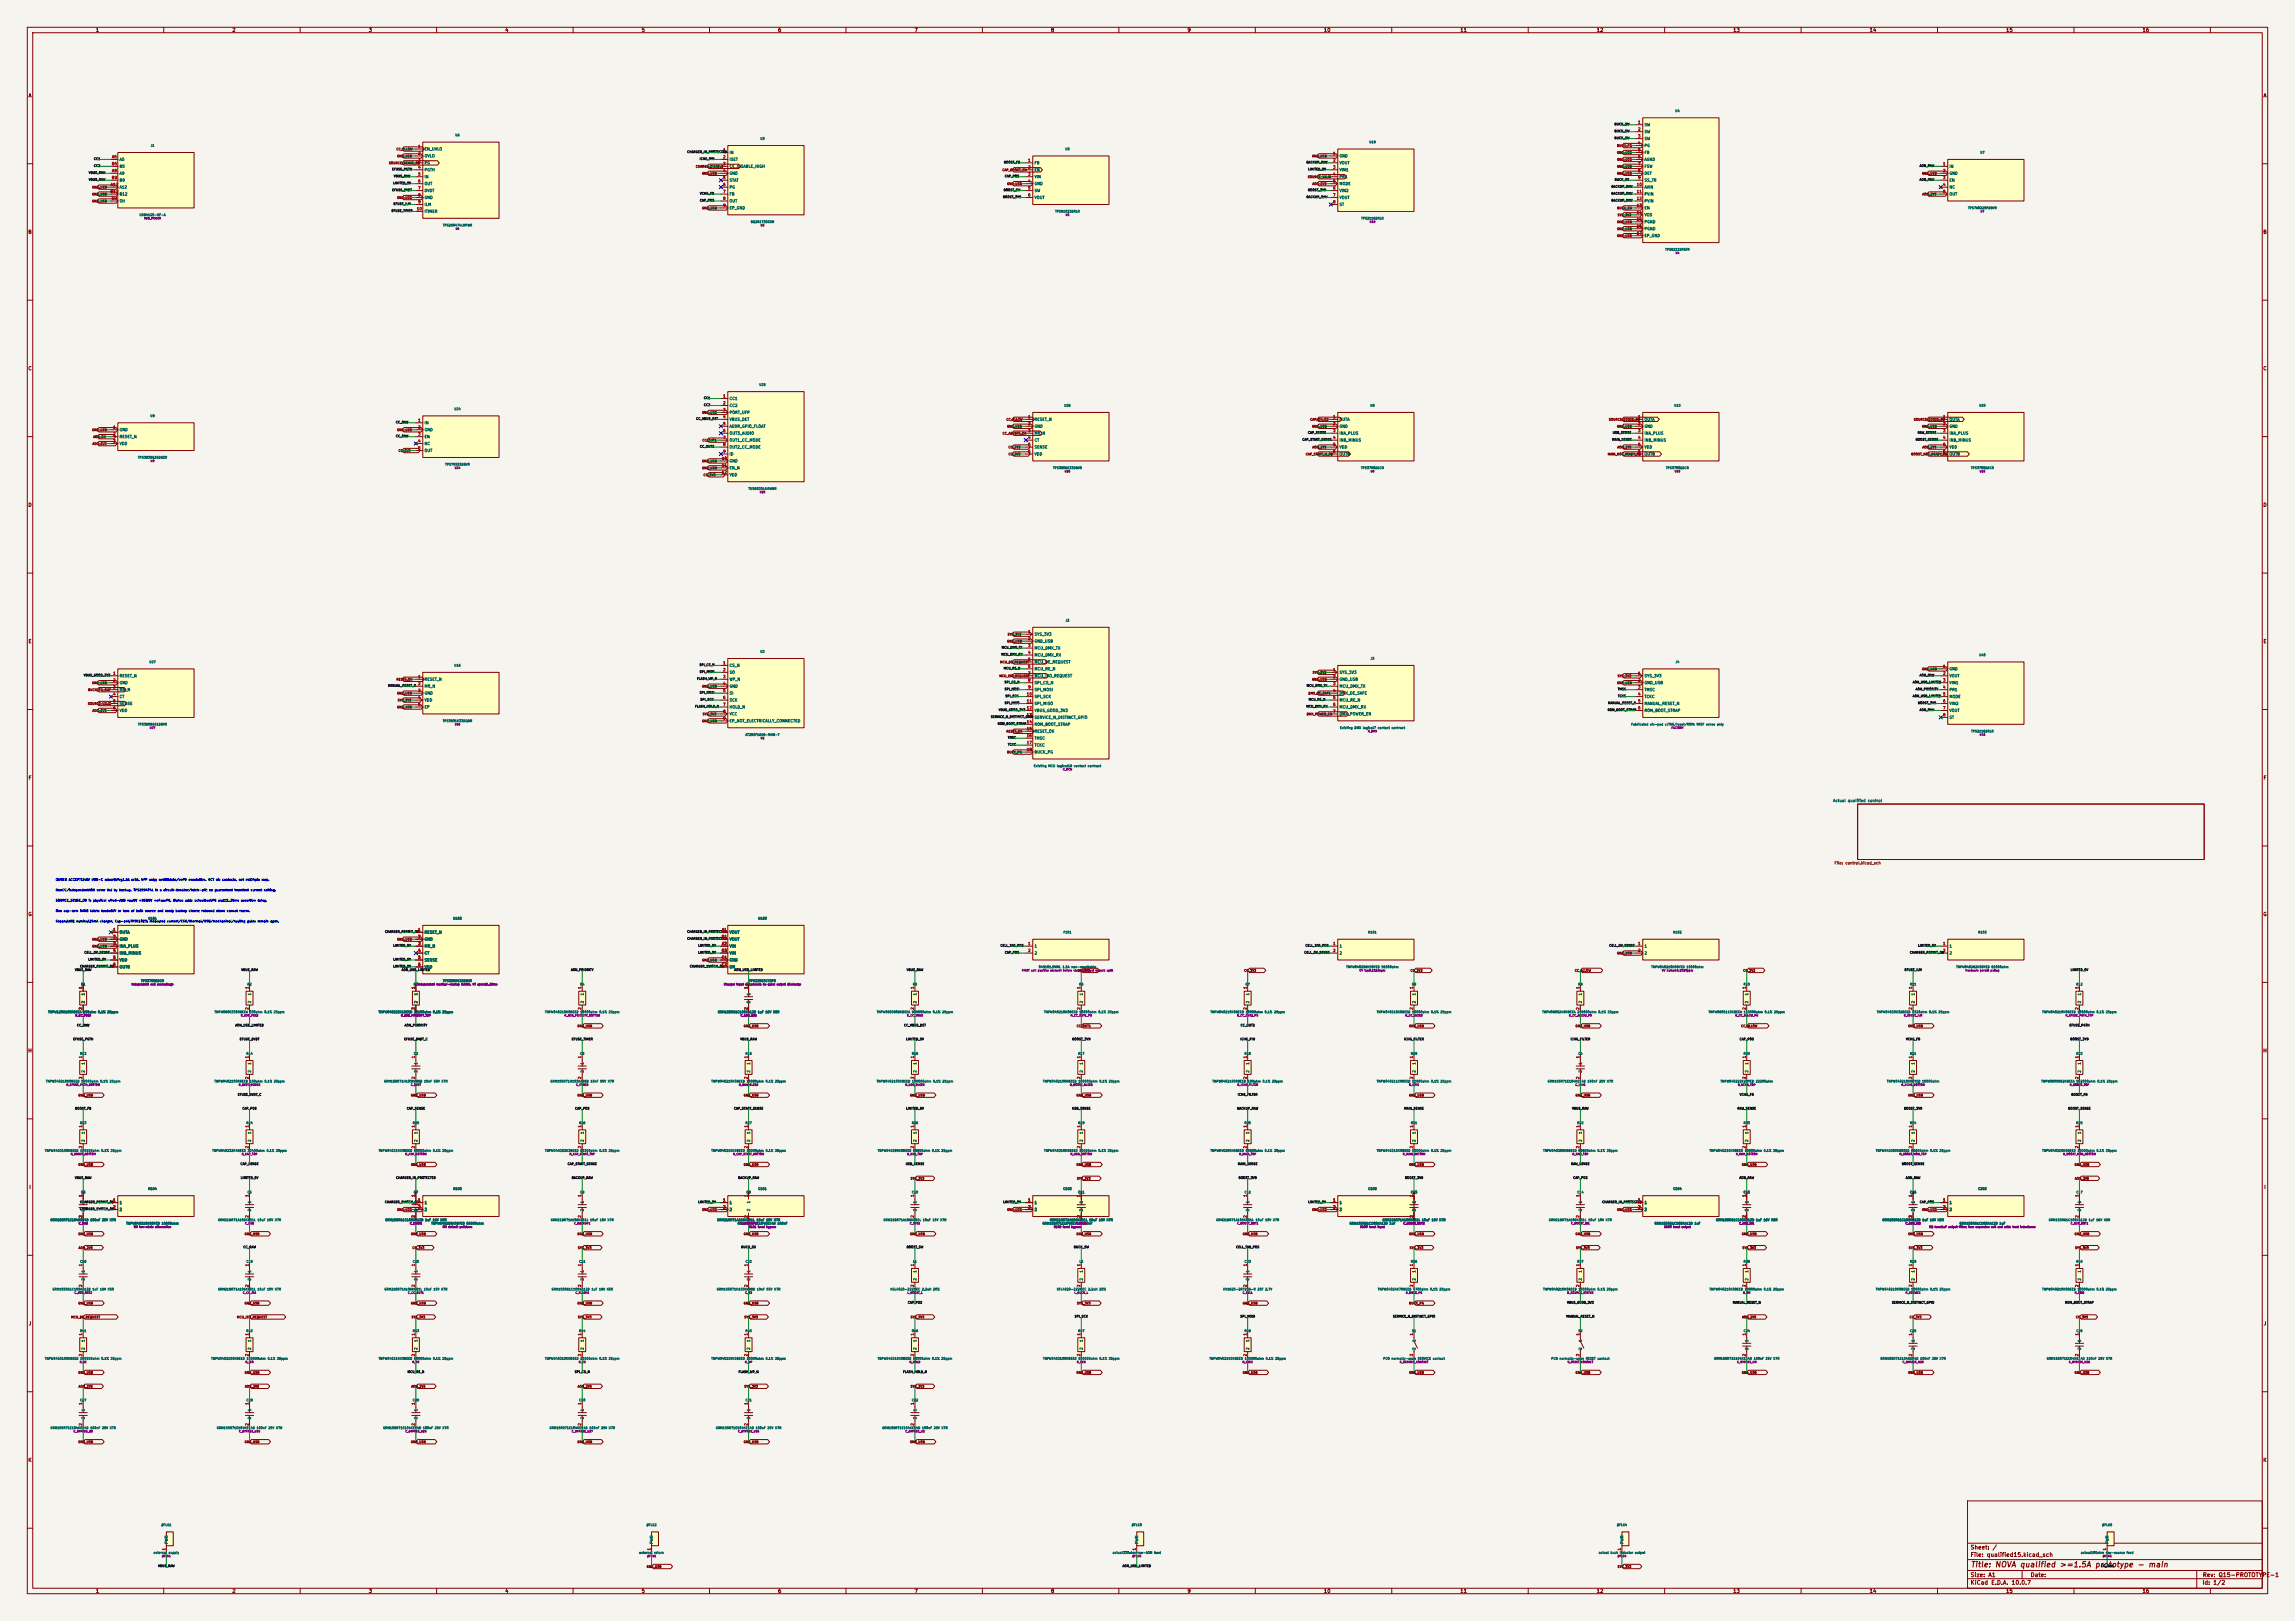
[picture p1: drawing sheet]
<svg xmlns="http://www.w3.org/2000/svg" width="841mm" height="594mm" viewBox="0 0 841 594" stroke-linecap="round" stroke-linejoin="round" font-family="sans-serif">
<defs><g id="words">
<text font-size="2" fill="#840000" x="722" y="574.8">Title: NOVA qualified &gt;=1.5A prototype - main</text>
<g font-size="1.5" fill="#840000">
<text x="721.9" y="568.1">Sheet: /</text>
<text x="721.9" y="570.8">File: qualified15.kicad_sch</text>
<text x="721.9" y="581">KiCad E.D.A. 10.0.7</text>
<text x="721.9" y="578.2">Size: A1</text>
<text x="743.9" y="578.2">Date:</text>
<text x="806.9" y="581">Id: 1/2</text>
<text x="807" y="578.2">Rev: Q15-PROTOTYPE-1</text>
</g>
<g font-size="1.3" fill="#840000">
<text x="35" y="12">1</text>
<text x="85" y="12">2</text>
<text x="135" y="12">3</text>
<text x="185" y="12">4</text>
<text x="235" y="12">5</text>
<text x="285" y="12">6</text>
<text x="335" y="12">7</text>
<text x="385" y="12">8</text>
<text x="435" y="12">9</text>
<text x="485" y="12">10</text>
<text x="535" y="12">11</text>
<text x="585" y="12">12</text>
<text x="635" y="12">13</text>
<text x="685" y="12">14</text>
<text x="735" y="12">15</text>
<text x="785" y="12">16</text>
<text x="10.3" y="36">A</text>
<text x="829.3" y="36">A</text>
<text x="10.2" y="86">B</text>
<text x="829.2" y="86">B</text>
<text x="10.2" y="136">C</text>
<text x="829.2" y="136">C</text>
<text x="10.2" y="186">D</text>
<text x="829.2" y="186">D</text>
<text x="10.3" y="236">E</text>
<text x="829.3" y="236">E</text>
<text x="10.3" y="286">F</text>
<text x="829.3" y="286">F</text>
<text x="10.2" y="336">G</text>
<text x="829.2" y="336">G</text>
<text x="10.2" y="386">H</text>
<text x="829.2" y="386">H</text>
<text x="10.6" y="436">I</text>
<text x="829.6" y="436">I</text>
<text x="10.4" y="486">J</text>
<text x="829.4" y="486">J</text>
<text x="10.2" y="536">K</text>
<text x="829.2" y="536">K</text>
<text x="35" y="584">1</text>
<text x="85" y="584">2</text>
<text x="135" y="584">3</text>
<text x="185" y="584">4</text>
<text x="235" y="584">5</text>
<text x="285" y="584">6</text>
<text x="335" y="584">7</text>
<text x="385" y="584">8</text>
<text x="435" y="584">9</text>
<text x="485" y="584">10</text>
<text x="535" y="584">11</text>
<text x="585" y="584">12</text>
<text x="635" y="584">13</text>
<text x="685" y="584">14</text>
<text x="735" y="584">15</text>
<text x="785" y="584">16</text>
</g>
<g font-size="1" fill="#a90000">
<text x="600.1" y="45.5">1</text>
<text x="600.1" y="48.1">2</text>
<text x="600.1" y="50.6">3</text>
<text x="600.1" y="53.2">4</text>
<text x="40.9" y="58.2">A5</text>
<text x="153.1" y="54.4">1</text>
<text x="153.1" y="57">2</text>
<text x="153.1" y="59.5">3</text>
<text x="264.9" y="55.7">1</text>
<text x="264.9" y="58.2">2</text>
<text x="376.6" y="59.5">1</text>
<text x="488.4" y="57">1</text>
<text x="488.4" y="59.5">2</text>
<text x="600.1" y="55.7">5</text>
<text x="600.1" y="58.2">6</text>
<text x="40.8" y="60.8">B5</text>
<text x="40.8" y="65.9">B9</text>
<text x="40.9" y="63.3">A9</text>
<text x="153.1" y="62">4</text>
<text x="153.1" y="64.6">5</text>
<text x="264.9" y="60.8">3</text>
<text x="264.9" y="63.3">4</text>
<text x="264.9" y="65.9">5</text>
<text x="376.6" y="62">2</text>
<text x="376.6" y="64.6">3</text>
<text x="488.4" y="62">3</text>
<text x="488.4" y="64.6">4</text>
<text x="600.1" y="60.8">7</text>
<text x="600.1" y="63.3">8</text>
<text x="600.1" y="65.9">9</text>
<text x="711.9" y="60.8">1</text>
<text x="711.9" y="63.3">2</text>
<text x="711.9" y="65.9">3</text>
<text x="40.4" y="70.9">B12</text>
<text x="40.4" y="68.4">A12</text>
<text x="153.1" y="67.1">6</text>
<text x="153.1" y="69.7">7</text>
<text x="264.9" y="68.4">6</text>
<text x="264.9" y="70.9">7</text>
<text x="376.6" y="67.1">4</text>
<text x="376.6" y="69.7">5</text>
<text x="488.4" y="67.1">5</text>
<text x="488.4" y="69.7">6</text>
<text x="599.7" y="68.4">10</text>
<text x="599.7" y="70.9">11</text>
<text x="711.9" y="68.4">4</text>
<text x="711.9" y="70.9">5</text>
<text x="40.8" y="73.5">SH</text>
<text x="152.6" y="77.3">10</text>
<text x="153.1" y="72.2">8</text>
<text x="153.1" y="74.7">9</text>
<text x="264.9" y="73.5">8</text>
<text x="264.9" y="76">9</text>
<text x="376.6" y="72.2">6</text>
<text x="488.4" y="72.2">7</text>
<text x="488.4" y="74.7">8</text>
<text x="599.7" y="73.5">12</text>
<text x="599.7" y="76">13</text>
<text x="599.7" y="78.6">14</text>
<text x="599.7" y="81.1">15</text>
<text x="599.7" y="83.6">16</text>
<text x="599.7" y="86.2">17</text>
<text x="264.9" y="145.9">1</text>
<text x="264.9" y="148.4">2</text>
<text x="153.1" y="154.8">1</text>
<text x="264.9" y="150.9">3</text>
<text x="264.9" y="153.5">4</text>
<text x="376.6" y="153.5">1</text>
<text x="488.4" y="153.5">1</text>
<text x="600.1" y="153.5">1</text>
<text x="711.9" y="153.5">1</text>
<text x="41.3" y="157.3">1</text>
<text x="41.3" y="159.8">2</text>
<text x="153.1" y="157.3">2</text>
<text x="153.1" y="159.8">3</text>
<text x="264.9" y="156">5</text>
<text x="264.9" y="158.6">6</text>
<text x="264.9" y="161.1">7</text>
<text x="376.6" y="156">2</text>
<text x="376.6" y="158.6">3</text>
<text x="376.6" y="161.1">4</text>
<text x="488.4" y="156">2</text>
<text x="488.4" y="158.6">3</text>
<text x="488.4" y="161.1">4</text>
<text x="600.1" y="156">2</text>
<text x="600.1" y="158.6">3</text>
<text x="600.1" y="161.1">4</text>
<text x="711.9" y="156">2</text>
<text x="711.9" y="158.6">3</text>
<text x="711.9" y="161.1">4</text>
<text x="41.3" y="162.4">3</text>
<text x="153.1" y="162.4">4</text>
<text x="153.1" y="164.9">5</text>
<text x="264.9" y="163.6">8</text>
<text x="264.9" y="166.2">9</text>
<text x="376.6" y="163.6">5</text>
<text x="376.6" y="166.2">6</text>
<text x="488.4" y="163.6">5</text>
<text x="488.4" y="166.2">6</text>
<text x="600.1" y="163.6">5</text>
<text x="600.1" y="166.2">6</text>
<text x="711.9" y="163.6">5</text>
<text x="711.9" y="166.2">6</text>
<text x="264.4" y="168.7">10</text>
<text x="264.4" y="171.3">11</text>
<text x="264.4" y="173.8">12</text>
<text x="376.6" y="232.2">1</text>
<text x="376.6" y="234.8">2</text>
<text x="376.6" y="237.3">3</text>
<text x="376.6" y="239.8">4</text>
<text x="264.9" y="243.7">1</text>
<text x="376.6" y="242.4">5</text>
<text x="376.6" y="244.9">6</text>
<text x="711.9" y="244.9">1</text>
<text x="41.3" y="247.5">1</text>
<text x="41.3" y="250">2</text>
<text x="153.1" y="248.7">1</text>
<text x="153.1" y="251.3">2</text>
<text x="264.9" y="246.2">2</text>
<text x="264.9" y="248.7">3</text>
<text x="264.9" y="251.3">4</text>
<text x="376.6" y="247.5">7</text>
<text x="376.6" y="250">8</text>
<text x="488.4" y="246.2">1</text>
<text x="488.4" y="248.7">2</text>
<text x="488.4" y="251.3">3</text>
<text x="600.1" y="247.5">1</text>
<text x="600.1" y="250">2</text>
<text x="711.9" y="247.5">2</text>
<text x="711.9" y="250">3</text>
<text x="41.3" y="252.5">3</text>
<text x="41.3" y="255.1">4</text>
<text x="41.3" y="257.6">5</text>
<text x="153.1" y="253.8">3</text>
<text x="153.1" y="256.4">4</text>
<text x="264.9" y="253.8">5</text>
<text x="264.9" y="256.4">6</text>
<text x="376.1" y="255.1">10</text>
<text x="376.1" y="257.6">11</text>
<text x="376.6" y="252.5">9</text>
<text x="488.4" y="253.8">4</text>
<text x="488.4" y="256.4">5</text>
<text x="600.1" y="252.5">3</text>
<text x="600.1" y="255.1">4</text>
<text x="600.1" y="257.6">5</text>
<text x="711.9" y="252.5">4</text>
<text x="711.9" y="255.1">5</text>
<text x="711.9" y="257.6">6</text>
<text x="41.3" y="260.2">6</text>
<text x="153.1" y="258.9">5</text>
<text x="264.9" y="258.9">7</text>
<text x="264.9" y="261.4">8</text>
<text x="264.9" y="264">9</text>
<text x="376.1" y="260.2">12</text>
<text x="376.1" y="262.7">13</text>
<text x="488.4" y="258.9">6</text>
<text x="488.4" y="261.4">7</text>
<text x="600.1" y="260.2">6</text>
<text x="711.9" y="260.2">7</text>
<text x="711.9" y="262.7">8</text>
<text x="376.1" y="265.2">14</text>
<text x="376.1" y="267.8">15</text>
<text x="376.1" y="270.3">16</text>
<text x="376.1" y="272.9">17</text>
<text x="376.1" y="275.4">18</text>
<text x="41.3" y="341.4">1</text>
<text x="153.1" y="341.4">1</text>
<text x="264.4" y="341.4">A1</text>
<text x="41.3" y="344">2</text>
<text x="41.3" y="346.5">3</text>
<text x="153.1" y="344">2</text>
<text x="153.1" y="346.5">3</text>
<text x="264.4" y="344">B1</text>
<text x="264.4" y="346.5">A2</text>
<text x="376.6" y="346.5">1</text>
<text x="488.4" y="346.5">1</text>
<text x="600.1" y="346.5">1</text>
<text x="711.9" y="346.5">1</text>
<text x="41.3" y="349.1">4</text>
<text x="41.3" y="351.6">5</text>
<text x="153.1" y="349.1">4</text>
<text x="153.1" y="351.6">5</text>
<text x="264.4" y="349.1">B2</text>
<text x="264.4" y="351.6">C1</text>
<text x="376.6" y="349.1">2</text>
<text x="488.4" y="349.1">2</text>
<text x="600.1" y="349.1">2</text>
<text x="711.9" y="349.1">2</text>
<text x="41.3" y="354.1">6</text>
<text x="153.1" y="354.1">6</text>
<text x="264.4" y="354.1">C2</text>
<text x="30.3" y="362.5" transform="rotate(-90 30.3 362.5)">1</text>
<text x="91.3" y="362.5" transform="rotate(-90 91.3 362.5)">1</text>
<text x="152.2" y="362.5" transform="rotate(-90 152.2 362.5)">1</text>
<text x="213.2" y="362.5" transform="rotate(-90 213.2 362.5)">1</text>
<text x="274.1" y="362.5" transform="rotate(-90 274.1 362.5)">1</text>
<text x="335.1" y="362.5" transform="rotate(-90 335.1 362.5)">1</text>
<text x="396.1" y="362.5" transform="rotate(-90 396.1 362.5)">1</text>
<text x="457" y="362.5" transform="rotate(-90 457 362.5)">1</text>
<text x="518" y="362.5" transform="rotate(-90 518 362.5)">1</text>
<text x="578.9" y="362.5" transform="rotate(-90 578.9 362.5)">1</text>
<text x="639.9" y="362.5" transform="rotate(-90 639.9 362.5)">1</text>
<text x="700.9" y="362.5" transform="rotate(-90 700.9 362.5)">1</text>
<text x="761.8" y="362.5" transform="rotate(-90 761.8 362.5)">1</text>
<text x="30.3" y="370.1" transform="rotate(-90 30.3 370.1)">2</text>
<text x="91.3" y="370.1" transform="rotate(-90 91.3 370.1)">2</text>
<text x="152.2" y="370.1" transform="rotate(-90 152.2 370.1)">2</text>
<text x="213.2" y="370.1" transform="rotate(-90 213.2 370.1)">2</text>
<text x="274.1" y="370.1" transform="rotate(-90 274.1 370.1)">2</text>
<text x="335.1" y="370.1" transform="rotate(-90 335.1 370.1)">2</text>
<text x="396.1" y="370.1" transform="rotate(-90 396.1 370.1)">2</text>
<text x="457" y="370.1" transform="rotate(-90 457 370.1)">2</text>
<text x="518" y="370.1" transform="rotate(-90 518 370.1)">2</text>
<text x="578.9" y="370.1" transform="rotate(-90 578.9 370.1)">2</text>
<text x="639.9" y="370.1" transform="rotate(-90 639.9 370.1)">2</text>
<text x="700.9" y="370.1" transform="rotate(-90 700.9 370.1)">2</text>
<text x="761.8" y="370.1" transform="rotate(-90 761.8 370.1)">2</text>
<text x="30.3" y="387.9" transform="rotate(-90 30.3 387.9)">1</text>
<text x="91.3" y="387.9" transform="rotate(-90 91.3 387.9)">1</text>
<text x="152.2" y="387.9" transform="rotate(-90 152.2 387.9)">1</text>
<text x="213.2" y="387.9" transform="rotate(-90 213.2 387.9)">1</text>
<text x="274.1" y="387.9" transform="rotate(-90 274.1 387.9)">1</text>
<text x="335.1" y="387.9" transform="rotate(-90 335.1 387.9)">1</text>
<text x="396.1" y="387.9" transform="rotate(-90 396.1 387.9)">1</text>
<text x="457" y="387.9" transform="rotate(-90 457 387.9)">1</text>
<text x="518" y="387.9" transform="rotate(-90 518 387.9)">1</text>
<text x="578.9" y="387.9" transform="rotate(-90 578.9 387.9)">1</text>
<text x="639.9" y="387.9" transform="rotate(-90 639.9 387.9)">1</text>
<text x="700.9" y="387.9" transform="rotate(-90 700.9 387.9)">1</text>
<text x="761.8" y="387.9" transform="rotate(-90 761.8 387.9)">1</text>
<text x="30.3" y="395.5" transform="rotate(-90 30.3 395.5)">2</text>
<text x="91.3" y="395.5" transform="rotate(-90 91.3 395.5)">2</text>
<text x="152.2" y="395.5" transform="rotate(-90 152.2 395.5)">2</text>
<text x="213.2" y="395.5" transform="rotate(-90 213.2 395.5)">2</text>
<text x="274.1" y="395.5" transform="rotate(-90 274.1 395.5)">2</text>
<text x="335.1" y="395.5" transform="rotate(-90 335.1 395.5)">2</text>
<text x="396.1" y="395.5" transform="rotate(-90 396.1 395.5)">2</text>
<text x="457" y="395.5" transform="rotate(-90 457 395.5)">2</text>
<text x="518" y="395.5" transform="rotate(-90 518 395.5)">2</text>
<text x="578.9" y="395.5" transform="rotate(-90 578.9 395.5)">2</text>
<text x="639.9" y="395.5" transform="rotate(-90 639.9 395.5)">2</text>
<text x="700.9" y="395.5" transform="rotate(-90 700.9 395.5)">2</text>
<text x="761.8" y="395.5" transform="rotate(-90 761.8 395.5)">2</text>
<text x="30.3" y="413.3" transform="rotate(-90 30.3 413.3)">1</text>
<text x="91.3" y="413.3" transform="rotate(-90 91.3 413.3)">1</text>
<text x="152.2" y="413.3" transform="rotate(-90 152.2 413.3)">1</text>
<text x="213.2" y="413.3" transform="rotate(-90 213.2 413.3)">1</text>
<text x="274.1" y="413.3" transform="rotate(-90 274.1 413.3)">1</text>
<text x="335.1" y="413.3" transform="rotate(-90 335.1 413.3)">1</text>
<text x="396.1" y="413.3" transform="rotate(-90 396.1 413.3)">1</text>
<text x="457" y="413.3" transform="rotate(-90 457 413.3)">1</text>
<text x="518" y="413.3" transform="rotate(-90 518 413.3)">1</text>
<text x="578.9" y="413.3" transform="rotate(-90 578.9 413.3)">1</text>
<text x="639.9" y="413.3" transform="rotate(-90 639.9 413.3)">1</text>
<text x="700.9" y="413.3" transform="rotate(-90 700.9 413.3)">1</text>
<text x="761.8" y="413.3" transform="rotate(-90 761.8 413.3)">1</text>
<text x="30.3" y="420.9" transform="rotate(-90 30.3 420.9)">2</text>
<text x="91.3" y="420.9" transform="rotate(-90 91.3 420.9)">2</text>
<text x="152.2" y="420.9" transform="rotate(-90 152.2 420.9)">2</text>
<text x="213.2" y="420.9" transform="rotate(-90 213.2 420.9)">2</text>
<text x="274.1" y="420.9" transform="rotate(-90 274.1 420.9)">2</text>
<text x="335.1" y="420.9" transform="rotate(-90 335.1 420.9)">2</text>
<text x="396.1" y="420.9" transform="rotate(-90 396.1 420.9)">2</text>
<text x="457" y="420.9" transform="rotate(-90 457 420.9)">2</text>
<text x="518" y="420.9" transform="rotate(-90 518 420.9)">2</text>
<text x="578.9" y="420.9" transform="rotate(-90 578.9 420.9)">2</text>
<text x="639.9" y="420.9" transform="rotate(-90 639.9 420.9)">2</text>
<text x="700.9" y="420.9" transform="rotate(-90 700.9 420.9)">2</text>
<text x="761.8" y="420.9" transform="rotate(-90 761.8 420.9)">2</text>
<text x="30.3" y="438.7" transform="rotate(-90 30.3 438.7)">1</text>
<text x="41.3" y="440.5">1</text>
<text x="41.3" y="443">2</text>
<text x="91.3" y="438.7" transform="rotate(-90 91.3 438.7)">1</text>
<text x="152.2" y="438.7" transform="rotate(-90 152.2 438.7)">1</text>
<text x="153.1" y="440.5">1</text>
<text x="153.1" y="443">2</text>
<text x="213.2" y="438.7" transform="rotate(-90 213.2 438.7)">1</text>
<text x="264.9" y="440.5">1</text>
<text x="264.9" y="443">2</text>
<text x="274.1" y="438.7" transform="rotate(-90 274.1 438.7)">1</text>
<text x="335.1" y="438.7" transform="rotate(-90 335.1 438.7)">1</text>
<text x="376.6" y="440.5">1</text>
<text x="376.6" y="443">2</text>
<text x="396.1" y="438.7" transform="rotate(-90 396.1 438.7)">1</text>
<text x="457" y="438.7" transform="rotate(-90 457 438.7)">1</text>
<text x="488.4" y="440.5">1</text>
<text x="488.4" y="443">2</text>
<text x="518" y="438.7" transform="rotate(-90 518 438.7)">1</text>
<text x="578.9" y="438.7" transform="rotate(-90 578.9 438.7)">1</text>
<text x="600.1" y="440.5">1</text>
<text x="600.1" y="443">2</text>
<text x="639.9" y="438.7" transform="rotate(-90 639.9 438.7)">1</text>
<text x="700.9" y="438.7" transform="rotate(-90 700.9 438.7)">1</text>
<text x="711.9" y="440.5">1</text>
<text x="711.9" y="443">2</text>
<text x="761.8" y="438.7" transform="rotate(-90 761.8 438.7)">1</text>
<text x="30.3" y="446.3" transform="rotate(-90 30.3 446.3)">2</text>
<text x="91.3" y="446.3" transform="rotate(-90 91.3 446.3)">2</text>
<text x="152.2" y="446.3" transform="rotate(-90 152.2 446.3)">2</text>
<text x="213.2" y="446.3" transform="rotate(-90 213.2 446.3)">2</text>
<text x="274.1" y="446.3" transform="rotate(-90 274.1 446.3)">2</text>
<text x="335.1" y="446.3" transform="rotate(-90 335.1 446.3)">2</text>
<text x="396.1" y="446.3" transform="rotate(-90 396.1 446.3)">2</text>
<text x="457" y="446.3" transform="rotate(-90 457 446.3)">2</text>
<text x="518" y="446.3" transform="rotate(-90 518 446.3)">2</text>
<text x="578.9" y="446.3" transform="rotate(-90 578.9 446.3)">2</text>
<text x="639.9" y="446.3" transform="rotate(-90 639.9 446.3)">2</text>
<text x="700.9" y="446.3" transform="rotate(-90 700.9 446.3)">2</text>
<text x="761.8" y="446.3" transform="rotate(-90 761.8 446.3)">2</text>
<text x="30.3" y="464.1" transform="rotate(-90 30.3 464.1)">1</text>
<text x="91.3" y="464.1" transform="rotate(-90 91.3 464.1)">1</text>
<text x="152.2" y="464.1" transform="rotate(-90 152.2 464.1)">1</text>
<text x="213.2" y="464.1" transform="rotate(-90 213.2 464.1)">1</text>
<text x="274.1" y="464.1" transform="rotate(-90 274.1 464.1)">1</text>
<text x="335.1" y="464.1" transform="rotate(-90 335.1 464.1)">1</text>
<text x="396.1" y="464.1" transform="rotate(-90 396.1 464.1)">1</text>
<text x="457" y="464.1" transform="rotate(-90 457 464.1)">1</text>
<text x="518" y="464.1" transform="rotate(-90 518 464.1)">1</text>
<text x="578.9" y="464.1" transform="rotate(-90 578.9 464.1)">1</text>
<text x="639.9" y="464.1" transform="rotate(-90 639.9 464.1)">1</text>
<text x="700.9" y="464.1" transform="rotate(-90 700.9 464.1)">1</text>
<text x="761.8" y="464.1" transform="rotate(-90 761.8 464.1)">1</text>
<text x="30.3" y="471.7" transform="rotate(-90 30.3 471.7)">2</text>
<text x="91.3" y="471.7" transform="rotate(-90 91.3 471.7)">2</text>
<text x="152.2" y="471.7" transform="rotate(-90 152.2 471.7)">2</text>
<text x="213.2" y="471.7" transform="rotate(-90 213.2 471.7)">2</text>
<text x="274.1" y="471.7" transform="rotate(-90 274.1 471.7)">2</text>
<text x="335.1" y="471.7" transform="rotate(-90 335.1 471.7)">2</text>
<text x="396.1" y="471.7" transform="rotate(-90 396.1 471.7)">2</text>
<text x="457" y="471.7" transform="rotate(-90 457 471.7)">2</text>
<text x="518" y="471.7" transform="rotate(-90 518 471.7)">2</text>
<text x="578.9" y="471.7" transform="rotate(-90 578.9 471.7)">2</text>
<text x="639.9" y="471.7" transform="rotate(-90 639.9 471.7)">2</text>
<text x="700.9" y="471.7" transform="rotate(-90 700.9 471.7)">2</text>
<text x="761.8" y="471.7" transform="rotate(-90 761.8 471.7)">2</text>
<text x="30.3" y="489.5" transform="rotate(-90 30.3 489.5)">1</text>
<text x="91.3" y="489.5" transform="rotate(-90 91.3 489.5)">1</text>
<text x="152.2" y="489.5" transform="rotate(-90 152.2 489.5)">1</text>
<text x="213.2" y="489.5" transform="rotate(-90 213.2 489.5)">1</text>
<text x="274.1" y="489.5" transform="rotate(-90 274.1 489.5)">1</text>
<text x="335.1" y="489.5" transform="rotate(-90 335.1 489.5)">1</text>
<text x="396.1" y="489.5" transform="rotate(-90 396.1 489.5)">1</text>
<text x="457" y="489.5" transform="rotate(-90 457 489.5)">1</text>
<text x="518" y="489.5" transform="rotate(-90 518 489.5)">1</text>
<text x="578.9" y="489.5" transform="rotate(-90 578.9 489.5)">1</text>
<text x="639.9" y="489.5" transform="rotate(-90 639.9 489.5)">1</text>
<text x="700.9" y="489.5" transform="rotate(-90 700.9 489.5)">1</text>
<text x="761.8" y="489.5" transform="rotate(-90 761.8 489.5)">1</text>
<text x="30.3" y="497.1" transform="rotate(-90 30.3 497.1)">2</text>
<text x="91.3" y="497.1" transform="rotate(-90 91.3 497.1)">2</text>
<text x="152.2" y="497.1" transform="rotate(-90 152.2 497.1)">2</text>
<text x="213.2" y="497.1" transform="rotate(-90 213.2 497.1)">2</text>
<text x="274.1" y="497.1" transform="rotate(-90 274.1 497.1)">2</text>
<text x="335.1" y="497.1" transform="rotate(-90 335.1 497.1)">2</text>
<text x="396.1" y="497.1" transform="rotate(-90 396.1 497.1)">2</text>
<text x="457" y="497.1" transform="rotate(-90 457 497.1)">2</text>
<text x="518" y="497.1" transform="rotate(-90 518 497.1)">2</text>
<text x="578.9" y="497.1" transform="rotate(-90 578.9 497.1)">2</text>
<text x="639.9" y="497.1" transform="rotate(-90 639.9 497.1)">2</text>
<text x="700.9" y="497.1" transform="rotate(-90 700.9 497.1)">2</text>
<text x="761.8" y="497.1" transform="rotate(-90 761.8 497.1)">2</text>
<text x="30.3" y="514.9" transform="rotate(-90 30.3 514.9)">1</text>
<text x="91.3" y="514.9" transform="rotate(-90 91.3 514.9)">1</text>
<text x="152.2" y="514.9" transform="rotate(-90 152.2 514.9)">1</text>
<text x="213.2" y="514.9" transform="rotate(-90 213.2 514.9)">1</text>
<text x="274.1" y="514.9" transform="rotate(-90 274.1 514.9)">1</text>
<text x="335.1" y="514.9" transform="rotate(-90 335.1 514.9)">1</text>
<text x="30.3" y="522.5" transform="rotate(-90 30.3 522.5)">2</text>
<text x="91.3" y="522.5" transform="rotate(-90 91.3 522.5)">2</text>
<text x="152.2" y="522.5" transform="rotate(-90 152.2 522.5)">2</text>
<text x="213.2" y="522.5" transform="rotate(-90 213.2 522.5)">2</text>
<text x="274.1" y="522.5" transform="rotate(-90 274.1 522.5)">2</text>
<text x="335.1" y="522.5" transform="rotate(-90 335.1 522.5)">2</text>
<text x="60.8" y="568.3" transform="rotate(-90 60.8 568.3)">1</text>
<text x="238.6" y="568.3" transform="rotate(-90 238.6 568.3)">1</text>
<text x="416.4" y="568.3" transform="rotate(-90 416.4 568.3)">1</text>
<text x="594.2" y="568.3" transform="rotate(-90 594.2 568.3)">1</text>
<text x="772" y="568.3" transform="rotate(-90 772 568.3)">1</text>
</g>
<g font-size="1" fill="#006464">
<text x="602.5" y="46.5">SW</text>
<text x="602.5" y="49">SW</text>
<text x="602.5" y="51.6">SW</text>
<text x="43.7" y="59.2">A5</text>
<text x="155.4" y="55.4">EN_UVLO</text>
<text x="155.4" y="57.9">OVLO</text>
<text x="267.2" y="56.6">IN</text>
<text x="267.2" y="59.2">ISET</text>
<text x="490.7" y="57.9">GND</text>
<text x="602.5" y="54.1">PG</text>
<text x="602.5" y="56.6">FB</text>
<text x="602.5" y="59.2">AGND</text>
<text x="43.7" y="64.3">A9</text>
<text x="43.7" y="61.7">B5</text>
<text x="155.4" y="60.4">PG</text>
<text x="155.4" y="63">PGTH</text>
<text x="155.4" y="65.5">IN</text>
<text x="267.2" y="61.7">CE_DISABLE_HIGH</text>
<text x="267.2" y="64.3">GND</text>
<text x="379" y="60.4">FB</text>
<text x="379" y="63">EN</text>
<text x="379" y="65.5">VIN</text>
<text x="490.7" y="60.4">VOUT</text>
<text x="490.7" y="63">VIN1</text>
<text x="490.7" y="65.5">PR1</text>
<text x="602.5" y="61.7">FSW</text>
<text x="602.5" y="64.3">DEF</text>
<text x="714.2" y="61.7">IN</text>
<text x="714.2" y="64.3">GND</text>
<text x="43.7" y="69.3">A12</text>
<text x="43.7" y="66.8">B9</text>
<text x="43.7" y="71.9">B12</text>
<text x="155.4" y="68.1">OUT</text>
<text x="155.4" y="70.6">DVDT</text>
<text x="267.2" y="66.8">STAT</text>
<text x="267.2" y="69.3">PG</text>
<text x="267.2" y="71.9">FB</text>
<text x="379" y="68.1">GND</text>
<text x="379" y="70.6">SW</text>
<text x="490.7" y="68.1">MODE</text>
<text x="490.7" y="70.6">VIN2</text>
<text x="602.5" y="66.8">SS_TR</text>
<text x="602.5" y="69.3">AVIN</text>
<text x="602.5" y="71.9">PVIN</text>
<text x="714.2" y="66.8">EN</text>
<text x="714.2" y="69.3">NC</text>
<text x="714.2" y="71.9">OUT</text>
<text x="43.7" y="74.4">SH</text>
<text x="155.4" y="73.1">GND</text>
<text x="155.4" y="75.7">ILM</text>
<text x="267.2" y="74.4">OUT</text>
<text x="267.2" y="77">EP_GND</text>
<text x="379" y="73.1">VOUT</text>
<text x="490.7" y="73.1">VOUT</text>
<text x="490.7" y="75.7">ST</text>
<text x="602.5" y="74.4">PVIN</text>
<text x="602.5" y="77">EN</text>
<text x="155.4" y="78.2">ITIMER</text>
<text x="602.5" y="79.5">VOS</text>
<text x="602.5" y="82">PGND</text>
<text x="602.5" y="84.6">PGND</text>
<text x="602.5" y="87.1">EP_GND</text>
<text x="267.2" y="146.8">CC1</text>
<text x="267.2" y="149.3">CC2</text>
<text x="155.4" y="155.7">IN</text>
<text x="267.2" y="151.9">PORT_UFP</text>
<text x="267.2" y="154.4">VBUS_DET</text>
<text x="379" y="154.4">RESET_N</text>
<text x="490.7" y="154.4">OUTA</text>
<text x="602.5" y="154.4">OUTA</text>
<text x="714.2" y="154.4">OUTA</text>
<text x="43.7" y="158.2">GND</text>
<text x="43.7" y="160.8">RESET_N</text>
<text x="155.4" y="158.2">GND</text>
<text x="155.4" y="160.8">EN</text>
<text x="267.2" y="157">ADDR_GPIO_FLOAT</text>
<text x="267.2" y="159.5">OUT3_AUDIO</text>
<text x="379" y="157">GND</text>
<text x="379" y="159.5">MR_N</text>
<text x="490.7" y="157">GND</text>
<text x="490.7" y="159.5">INA_PLUS</text>
<text x="602.5" y="157">GND</text>
<text x="602.5" y="159.5">INA_PLUS</text>
<text x="714.2" y="157">GND</text>
<text x="714.2" y="159.5">INA_PLUS</text>
<text x="43.7" y="163.3">VDD</text>
<text x="155.4" y="163.3">NC</text>
<text x="155.4" y="165.9">OUT</text>
<text x="267.2" y="162">OUT1_CC_MODE</text>
<text x="267.2" y="164.6">OUT2_CC_MODE</text>
<text x="267.2" y="167.1">ID</text>
<text x="379" y="162">CT</text>
<text x="379" y="164.6">SENSE</text>
<text x="379" y="167.1">VDD</text>
<text x="490.7" y="162">INB_MINUS</text>
<text x="490.7" y="164.6">VDD</text>
<text x="490.7" y="167.1">OUTB</text>
<text x="602.5" y="162">INB_MINUS</text>
<text x="602.5" y="164.6">VDD</text>
<text x="602.5" y="167.1">OUTB</text>
<text x="714.2" y="162">INB_MINUS</text>
<text x="714.2" y="164.6">VDD</text>
<text x="714.2" y="167.1">OUTB</text>
<text x="267.2" y="169.7">GND</text>
<text x="267.2" y="172.2">EN_N</text>
<text x="267.2" y="174.7">VDD</text>
<text x="379" y="233.2">SYS_3V3</text>
<text x="379" y="235.7">GND_USB</text>
<text x="379" y="238.2">MCU_DMX_TX</text>
<text x="267.2" y="244.6">CS_N</text>
<text x="379" y="240.8">MCU_DMX_RX</text>
<text x="379" y="243.3">MCU_DE_REQUEST</text>
<text x="379" y="245.9">MCU_RE_N</text>
<text x="714.2" y="245.9">GND</text>
<text x="43.7" y="248.4">RESET_N</text>
<text x="43.7" y="250.9">GND</text>
<text x="155.4" y="249.7">RESET_N</text>
<text x="267.2" y="247.1">SO</text>
<text x="267.2" y="249.7">WP_N</text>
<text x="379" y="248.4">MCU_ISO_REQUEST</text>
<text x="379" y="250.9">SPI_CS_N</text>
<text x="490.7" y="247.1">SYS_3V3</text>
<text x="490.7" y="249.7">GND_USB</text>
<text x="602.5" y="248.4">SYS_3V3</text>
<text x="602.5" y="250.9">GND_USB</text>
<text x="714.2" y="248.4">VOUT</text>
<text x="714.2" y="250.9">VIN1</text>
<text x="43.7" y="253.5">MR_N</text>
<text x="43.7" y="256">CT</text>
<text x="155.4" y="252.2">MR_N</text>
<text x="155.4" y="254.8">GND</text>
<text x="155.4" y="257.3">VDD</text>
<text x="267.2" y="252.2">GND</text>
<text x="267.2" y="254.8">SI</text>
<text x="267.2" y="257.3">SCK</text>
<text x="379" y="253.5">SPI_MOSI</text>
<text x="379" y="256">SPI_SCK</text>
<text x="490.7" y="252.2">MCU_DMX_TX</text>
<text x="490.7" y="254.8">DMX_DE_SAFE</text>
<text x="490.7" y="257.3">MCU_RE_N</text>
<text x="602.5" y="253.5">TMSC</text>
<text x="602.5" y="256">TCKC</text>
<text x="714.2" y="253.5">PR1</text>
<text x="714.2" y="256">MODE</text>
<text x="43.7" y="258.6">SENSE</text>
<text x="43.7" y="261.1">VDD</text>
<text x="155.4" y="259.8">EP</text>
<text x="267.2" y="259.8">HOLD_N</text>
<text x="267.2" y="262.4">VCC</text>
<text x="379" y="258.6">SPI_MISO</text>
<text x="379" y="261.1">VBUS_GOOD_3V3</text>
<text x="379" y="263.6">SERVICE_N_DISTINCT_GPIO</text>
<text x="490.7" y="259.8">MCU_DMX_RX</text>
<text x="490.7" y="262.4">DMX_POWER_EN</text>
<text x="602.5" y="258.6">MANUAL_RESET_N</text>
<text x="602.5" y="261.1">ROM_BOOT_STRAP</text>
<text x="714.2" y="258.6">VIN2</text>
<text x="714.2" y="261.1">VOUT</text>
<text x="714.2" y="263.6">ST</text>
<text x="267.2" y="264.9">EP_NOT_ELECTRICALLY_CONNECTED</text>
<text x="379" y="266.2">ROM_BOOT_STRAP</text>
<text x="379" y="268.7">RESET_OK</text>
<text x="379" y="271.3">TMSC</text>
<text x="379" y="273.8">TCKC</text>
<text x="379" y="276.3">BUCK_PG</text>
<text x="671.6" y="294.1">Actual qualified control</text>
<text x="43.7" y="342.4">OUTA</text>
<text x="43.7" y="344.9">GND</text>
<text x="43.7" y="347.5">INA_PLUS</text>
<text x="155.4" y="342.4">RESET_N</text>
<text x="155.4" y="344.9">GND</text>
<text x="155.4" y="347.5">MR_N</text>
<text x="267.2" y="342.4">VOUT</text>
<text x="267.2" y="347.5">VIN</text>
<text x="267.2" y="344.9">VOUT</text>
<text x="379" y="347.5">1</text>
<text x="490.7" y="347.5">1</text>
<text x="602.5" y="347.5">1</text>
<text x="714.2" y="347.5">1</text>
<text x="43.7" y="350">INB_MINUS</text>
<text x="43.7" y="352.5">VDD</text>
<text x="155.4" y="350">CT</text>
<text x="155.4" y="352.5">SENSE</text>
<text x="267.2" y="350">VIN</text>
<text x="267.2" y="352.5">GND</text>
<text x="379" y="350">2</text>
<text x="490.7" y="350">2</text>
<text x="602.5" y="350">2</text>
<text x="714.2" y="350">2</text>
<text x="43.7" y="355.1">OUTB</text>
<text x="155.4" y="355.1">VDD</text>
<text x="267.2" y="355.1">ON</text>
<text x="31.2" y="364.9" transform="rotate(-90 31.2 364.9)">1</text>
<text x="92.2" y="364.9" transform="rotate(-90 92.2 364.9)">1</text>
<text x="153.2" y="364.9" transform="rotate(-90 153.2 364.9)">1</text>
<text x="214.1" y="364.9" transform="rotate(-90 214.1 364.9)">1</text>
<text x="275.1" y="364.9" transform="rotate(-90 275.1 364.9)">1</text>
<text x="336" y="364.9" transform="rotate(-90 336 364.9)">1</text>
<text x="397" y="364.9" transform="rotate(-90 397 364.9)">1</text>
<text x="458" y="364.9" transform="rotate(-90 458 364.9)">1</text>
<text x="518.9" y="364.9" transform="rotate(-90 518.9 364.9)">1</text>
<text x="579.9" y="364.9" transform="rotate(-90 579.9 364.9)">1</text>
<text x="640.8" y="364.9" transform="rotate(-90 640.8 364.9)">1</text>
<text x="701.8" y="364.9" transform="rotate(-90 701.8 364.9)">1</text>
<text x="762.8" y="364.9" transform="rotate(-90 762.8 364.9)">1</text>
<text x="31.2" y="367.8" transform="rotate(-90 31.2 367.8)">2</text>
<text x="92.2" y="367.8" transform="rotate(-90 92.2 367.8)">2</text>
<text x="153.2" y="367.8" transform="rotate(-90 153.2 367.8)">2</text>
<text x="214.1" y="367.8" transform="rotate(-90 214.1 367.8)">2</text>
<text x="275.1" y="367.8" transform="rotate(-90 275.1 367.8)">2</text>
<text x="336" y="367.8" transform="rotate(-90 336 367.8)">2</text>
<text x="397" y="367.8" transform="rotate(-90 397 367.8)">2</text>
<text x="458" y="367.8" transform="rotate(-90 458 367.8)">2</text>
<text x="518.9" y="367.8" transform="rotate(-90 518.9 367.8)">2</text>
<text x="579.9" y="367.8" transform="rotate(-90 579.9 367.8)">2</text>
<text x="640.8" y="367.8" transform="rotate(-90 640.8 367.8)">2</text>
<text x="701.8" y="367.8" transform="rotate(-90 701.8 367.8)">2</text>
<text x="762.8" y="367.8" transform="rotate(-90 762.8 367.8)">2</text>
<text x="31.2" y="393.2" transform="rotate(-90 31.2 393.2)">2</text>
<text x="31.2" y="390.3" transform="rotate(-90 31.2 390.3)">1</text>
<text x="92.2" y="393.2" transform="rotate(-90 92.2 393.2)">2</text>
<text x="92.2" y="390.3" transform="rotate(-90 92.2 390.3)">1</text>
<text x="153.2" y="393.2" transform="rotate(-90 153.2 393.2)">2</text>
<text x="153.2" y="390.3" transform="rotate(-90 153.2 390.3)">1</text>
<text x="214.1" y="393.2" transform="rotate(-90 214.1 393.2)">2</text>
<text x="214.1" y="390.3" transform="rotate(-90 214.1 390.3)">1</text>
<text x="275.1" y="393.2" transform="rotate(-90 275.1 393.2)">2</text>
<text x="275.1" y="390.3" transform="rotate(-90 275.1 390.3)">1</text>
<text x="336" y="393.2" transform="rotate(-90 336 393.2)">2</text>
<text x="336" y="390.3" transform="rotate(-90 336 390.3)">1</text>
<text x="397" y="393.2" transform="rotate(-90 397 393.2)">2</text>
<text x="397" y="390.3" transform="rotate(-90 397 390.3)">1</text>
<text x="458" y="393.2" transform="rotate(-90 458 393.2)">2</text>
<text x="458" y="390.3" transform="rotate(-90 458 390.3)">1</text>
<text x="518.9" y="393.2" transform="rotate(-90 518.9 393.2)">2</text>
<text x="518.9" y="390.3" transform="rotate(-90 518.9 390.3)">1</text>
<text x="579.9" y="393.2" transform="rotate(-90 579.9 393.2)">2</text>
<text x="579.9" y="390.3" transform="rotate(-90 579.9 390.3)">1</text>
<text x="640.8" y="393.2" transform="rotate(-90 640.8 393.2)">2</text>
<text x="640.8" y="390.3" transform="rotate(-90 640.8 390.3)">1</text>
<text x="701.8" y="393.2" transform="rotate(-90 701.8 393.2)">2</text>
<text x="701.8" y="390.3" transform="rotate(-90 701.8 390.3)">1</text>
<text x="762.8" y="393.2" transform="rotate(-90 762.8 393.2)">2</text>
<text x="762.8" y="390.3" transform="rotate(-90 762.8 390.3)">1</text>
<text x="31.2" y="418.6" transform="rotate(-90 31.2 418.6)">2</text>
<text x="31.2" y="415.7" transform="rotate(-90 31.2 415.7)">1</text>
<text x="92.2" y="418.6" transform="rotate(-90 92.2 418.6)">2</text>
<text x="92.2" y="415.7" transform="rotate(-90 92.2 415.7)">1</text>
<text x="153.2" y="418.6" transform="rotate(-90 153.2 418.6)">2</text>
<text x="153.2" y="415.7" transform="rotate(-90 153.2 415.7)">1</text>
<text x="214.1" y="418.6" transform="rotate(-90 214.1 418.6)">2</text>
<text x="214.1" y="415.7" transform="rotate(-90 214.1 415.7)">1</text>
<text x="275.1" y="418.6" transform="rotate(-90 275.1 418.6)">2</text>
<text x="275.1" y="415.7" transform="rotate(-90 275.1 415.7)">1</text>
<text x="336" y="418.6" transform="rotate(-90 336 418.6)">2</text>
<text x="336" y="415.7" transform="rotate(-90 336 415.7)">1</text>
<text x="397" y="418.6" transform="rotate(-90 397 418.6)">2</text>
<text x="397" y="415.7" transform="rotate(-90 397 415.7)">1</text>
<text x="458" y="418.6" transform="rotate(-90 458 418.6)">2</text>
<text x="458" y="415.7" transform="rotate(-90 458 415.7)">1</text>
<text x="518.9" y="418.6" transform="rotate(-90 518.9 418.6)">2</text>
<text x="518.9" y="415.7" transform="rotate(-90 518.9 415.7)">1</text>
<text x="579.9" y="418.6" transform="rotate(-90 579.9 418.6)">2</text>
<text x="579.9" y="415.7" transform="rotate(-90 579.9 415.7)">1</text>
<text x="640.8" y="418.6" transform="rotate(-90 640.8 418.6)">2</text>
<text x="640.8" y="415.7" transform="rotate(-90 640.8 415.7)">1</text>
<text x="701.8" y="418.6" transform="rotate(-90 701.8 418.6)">2</text>
<text x="701.8" y="415.7" transform="rotate(-90 701.8 415.7)">1</text>
<text x="762.8" y="418.6" transform="rotate(-90 762.8 418.6)">2</text>
<text x="762.8" y="415.7" transform="rotate(-90 762.8 415.7)">1</text>
<text x="31.2" y="444" transform="rotate(-90 31.2 444)">2</text>
<text x="31.2" y="441.1" transform="rotate(-90 31.2 441.1)">1</text>
<text x="43.7" y="441.4">1</text>
<text x="43.7" y="444">2</text>
<text x="92.2" y="444" transform="rotate(-90 92.2 444)">2</text>
<text x="92.2" y="441.1" transform="rotate(-90 92.2 441.1)">1</text>
<text x="153.2" y="444" transform="rotate(-90 153.2 444)">2</text>
<text x="153.2" y="441.1" transform="rotate(-90 153.2 441.1)">1</text>
<text x="155.4" y="441.4">1</text>
<text x="155.4" y="444">2</text>
<text x="214.1" y="444" transform="rotate(-90 214.1 444)">2</text>
<text x="214.1" y="441.1" transform="rotate(-90 214.1 441.1)">1</text>
<text x="267.2" y="441.4">1</text>
<text x="267.2" y="444">2</text>
<text x="275.1" y="444" transform="rotate(-90 275.1 444)">2</text>
<text x="275.1" y="441.1" transform="rotate(-90 275.1 441.1)">1</text>
<text x="336" y="444" transform="rotate(-90 336 444)">2</text>
<text x="336" y="441.1" transform="rotate(-90 336 441.1)">1</text>
<text x="379" y="441.4">1</text>
<text x="379" y="444">2</text>
<text x="397" y="444" transform="rotate(-90 397 444)">2</text>
<text x="397" y="441.1" transform="rotate(-90 397 441.1)">1</text>
<text x="458" y="444" transform="rotate(-90 458 444)">2</text>
<text x="458" y="441.1" transform="rotate(-90 458 441.1)">1</text>
<text x="490.7" y="441.4">1</text>
<text x="490.7" y="444">2</text>
<text x="518.9" y="444" transform="rotate(-90 518.9 444)">2</text>
<text x="518.9" y="441.1" transform="rotate(-90 518.9 441.1)">1</text>
<text x="579.9" y="444" transform="rotate(-90 579.9 444)">2</text>
<text x="579.9" y="441.1" transform="rotate(-90 579.9 441.1)">1</text>
<text x="602.5" y="441.4">1</text>
<text x="602.5" y="444">2</text>
<text x="640.8" y="444" transform="rotate(-90 640.8 444)">2</text>
<text x="640.8" y="441.1" transform="rotate(-90 640.8 441.1)">1</text>
<text x="701.8" y="444" transform="rotate(-90 701.8 444)">2</text>
<text x="701.8" y="441.1" transform="rotate(-90 701.8 441.1)">1</text>
<text x="714.2" y="441.4">1</text>
<text x="714.2" y="444">2</text>
<text x="762.8" y="444" transform="rotate(-90 762.8 444)">2</text>
<text x="762.8" y="441.1" transform="rotate(-90 762.8 441.1)">1</text>
<text x="31.2" y="466.5" transform="rotate(-90 31.2 466.5)">1</text>
<text x="92.2" y="466.5" transform="rotate(-90 92.2 466.5)">1</text>
<text x="153.2" y="466.5" transform="rotate(-90 153.2 466.5)">1</text>
<text x="214.1" y="466.5" transform="rotate(-90 214.1 466.5)">1</text>
<text x="275.1" y="466.5" transform="rotate(-90 275.1 466.5)">1</text>
<text x="336" y="466.5" transform="rotate(-90 336 466.5)">1</text>
<text x="397" y="466.5" transform="rotate(-90 397 466.5)">1</text>
<text x="458" y="466.5" transform="rotate(-90 458 466.5)">1</text>
<text x="518.9" y="466.5" transform="rotate(-90 518.9 466.5)">1</text>
<text x="579.9" y="466.5" transform="rotate(-90 579.9 466.5)">1</text>
<text x="640.8" y="466.5" transform="rotate(-90 640.8 466.5)">1</text>
<text x="701.8" y="466.5" transform="rotate(-90 701.8 466.5)">1</text>
<text x="762.8" y="466.5" transform="rotate(-90 762.8 466.5)">1</text>
<text x="31.2" y="469.4" transform="rotate(-90 31.2 469.4)">2</text>
<text x="92.2" y="469.4" transform="rotate(-90 92.2 469.4)">2</text>
<text x="153.2" y="469.4" transform="rotate(-90 153.2 469.4)">2</text>
<text x="214.1" y="469.4" transform="rotate(-90 214.1 469.4)">2</text>
<text x="275.1" y="469.4" transform="rotate(-90 275.1 469.4)">2</text>
<text x="336" y="469.4" transform="rotate(-90 336 469.4)">2</text>
<text x="397" y="469.4" transform="rotate(-90 397 469.4)">2</text>
<text x="458" y="469.4" transform="rotate(-90 458 469.4)">2</text>
<text x="518.9" y="469.4" transform="rotate(-90 518.9 469.4)">2</text>
<text x="579.9" y="469.4" transform="rotate(-90 579.9 469.4)">2</text>
<text x="640.8" y="469.4" transform="rotate(-90 640.8 469.4)">2</text>
<text x="701.8" y="469.4" transform="rotate(-90 701.8 469.4)">2</text>
<text x="762.8" y="469.4" transform="rotate(-90 762.8 469.4)">2</text>
<text x="31.2" y="491.9" transform="rotate(-90 31.2 491.9)">1</text>
<text x="92.2" y="491.9" transform="rotate(-90 92.2 491.9)">1</text>
<text x="153.2" y="491.9" transform="rotate(-90 153.2 491.9)">1</text>
<text x="214.1" y="491.9" transform="rotate(-90 214.1 491.9)">1</text>
<text x="275.1" y="491.9" transform="rotate(-90 275.1 491.9)">1</text>
<text x="336" y="491.9" transform="rotate(-90 336 491.9)">1</text>
<text x="397" y="491.9" transform="rotate(-90 397 491.9)">1</text>
<text x="458" y="491.9" transform="rotate(-90 458 491.9)">1</text>
<text x="518.9" y="491.9" transform="rotate(-90 518.9 491.9)">1</text>
<text x="579.9" y="491.9" transform="rotate(-90 579.9 491.9)">1</text>
<text x="640.8" y="491.9" transform="rotate(-90 640.8 491.9)">1</text>
<text x="701.8" y="491.9" transform="rotate(-90 701.8 491.9)">1</text>
<text x="762.8" y="491.9" transform="rotate(-90 762.8 491.9)">1</text>
<text x="31.2" y="494.8" transform="rotate(-90 31.2 494.8)">2</text>
<text x="92.2" y="494.8" transform="rotate(-90 92.2 494.8)">2</text>
<text x="153.2" y="494.8" transform="rotate(-90 153.2 494.8)">2</text>
<text x="214.1" y="494.8" transform="rotate(-90 214.1 494.8)">2</text>
<text x="275.1" y="494.8" transform="rotate(-90 275.1 494.8)">2</text>
<text x="336" y="494.8" transform="rotate(-90 336 494.8)">2</text>
<text x="397" y="494.8" transform="rotate(-90 397 494.8)">2</text>
<text x="458" y="494.8" transform="rotate(-90 458 494.8)">2</text>
<text x="518.9" y="494.8" transform="rotate(-90 518.9 494.8)">2</text>
<text x="579.9" y="494.8" transform="rotate(-90 579.9 494.8)">2</text>
<text x="640.8" y="494.8" transform="rotate(-90 640.8 494.8)">2</text>
<text x="701.8" y="494.8" transform="rotate(-90 701.8 494.8)">2</text>
<text x="762.8" y="494.8" transform="rotate(-90 762.8 494.8)">2</text>
<text x="31.2" y="520.2" transform="rotate(-90 31.2 520.2)">2</text>
<text x="31.2" y="517.3" transform="rotate(-90 31.2 517.3)">1</text>
<text x="92.2" y="520.2" transform="rotate(-90 92.2 520.2)">2</text>
<text x="92.2" y="517.3" transform="rotate(-90 92.2 517.3)">1</text>
<text x="153.2" y="520.2" transform="rotate(-90 153.2 520.2)">2</text>
<text x="153.2" y="517.3" transform="rotate(-90 153.2 517.3)">1</text>
<text x="214.1" y="520.2" transform="rotate(-90 214.1 520.2)">2</text>
<text x="214.1" y="517.3" transform="rotate(-90 214.1 517.3)">1</text>
<text x="275.1" y="520.2" transform="rotate(-90 275.1 520.2)">2</text>
<text x="275.1" y="517.3" transform="rotate(-90 275.1 517.3)">1</text>
<text x="336" y="520.2" transform="rotate(-90 336 520.2)">2</text>
<text x="336" y="517.3" transform="rotate(-90 336 517.3)">1</text>
<text x="61.7" y="565.9" transform="rotate(-90 61.7 565.9)">PWR</text>
<text x="239.5" y="565.9" transform="rotate(-90 239.5 565.9)">PWR</text>
<text x="417.3" y="565.9" transform="rotate(-90 417.3 565.9)">PWR</text>
<text x="595.1" y="565.9" transform="rotate(-90 595.1 565.9)">PWR</text>
<text x="772.9" y="565.9" transform="rotate(-90 772.9 565.9)">PWR</text>
</g>
<text font-size="1" fill="#725600" x="672.1" y="317">File: control.kicad_sch</text>
<g font-size=".8" fill="#006464">
<text x="613.8" y="41.2">U4</text>
<text x="55.1" y="53.9">J1</text>
<text x="166.8" y="50.1">U6</text>
<text x="278.5" y="51.4">U3</text>
<text x="501.7" y="52.7">U19</text>
<text x="390.3" y="55.2">U5</text>
<text x="725.6" y="56.5">U7</text>
<text x="721.1" y="76.8">TPS7A0225PDBVR</text>
<text x="51" y="79.3">USB4125-GF-A</text>
<text x="162.2" y="83.2">TPS259474LRPWR</text>
<text x="275" y="81.9">BQ25173DSGR</text>
<text x="386.6" y="78.1">TPS61023DRLR</text>
<text x="498.7" y="80.6">TPS2116DRLR</text>
<text x="610.1" y="92">TPS62132RGTR</text>
<text x="278.1" y="141.6">U25</text>
<text x="389.9" y="149.2">U26</text>
<text x="502" y="149.2">U8</text>
<text x="613.4" y="149.2">U10</text>
<text x="725.2" y="149.2">U20</text>
<text x="55" y="153">U9</text>
<text x="166.4" y="150.5">U24</text>
<text x="50.4" y="168.2">TPS3839G25DBZR</text>
<text x="163" y="170.8">TPS70933DBVR</text>
<text x="385.8" y="172.1">TPS3808G33DBVR</text>
<text x="498.6" y="172.1">TPS3700DDCR</text>
<text x="610.4" y="172.1">TPS3700DDCR</text>
<text x="722.2" y="172.1">TPS3700DDCR</text>
<text x="274.2" y="179.7">TUSB320LAIRWBR</text>
<text x="390.4" y="227.9">J2</text>
<text x="278.5" y="239.4">U2</text>
<text x="54.6" y="243.2">U27</text>
<text x="166.4" y="244.4">U16</text>
<text x="502.2" y="241.9">J3</text>
<text x="613.9" y="243.2">J4</text>
<text x="725.2" y="240.6">U40</text>
<text x="50.5" y="266">TPS3808G01DBVR</text>
<text x="162.2" y="264.8">TPS3831K33DQNR</text>
<text x="273.1" y="269.8">AT25SF161B-MHB-T</text>
<text x="490.9" y="267.3">Existing DMX logical7 contact contract</text>
<text x="597.6" y="266">Fabricated six-pad cJTAG/reset/ROM; VREF sense only</text>
<text x="722.2" y="268.6">TPS2116DRLR</text>
<text x="378.7" y="281.3">Existing MCU logical18 contact contract</text>
<text x="54.2" y="337.2">U101</text>
<text x="166" y="337.2">U102</text>
<text x="277.8" y="337.2">U103</text>
<text x="389.6" y="342.2">F101</text>
<text x="501.3" y="342.2">R101</text>
<text x="613.1" y="342.2">R102</text>
<text x="724.8" y="342.2">R103</text>
<text x="380.6" y="354.9">045101.5MRL 1.5A non-resettable</text>
<text x="493.2" y="354.9">TNPW040256K5BYED 56500ohm</text>
<text x="605" y="354.9">TNPW040210K0BYED 10000ohm</text>
<text x="716.7" y="354.9">TNPW040282K0BYED 82000ohm</text>
<text x="29.6" y="361.3">R1</text>
<text x="51.6" y="360">TPS3700DDCR</text>
<text x="90.6" y="361.3">R2</text>
<text x="151.5" y="361.3">R3</text>
<text x="162.2" y="360">TPS3808G33DBVR</text>
<text x="212.5" y="361.3">R4</text>
<text x="273.5" y="361.3">C1</text>
<text x="274.4" y="360">TPS22963CYZPR</text>
<text x="334.4" y="361.3">R5</text>
<text x="395.4" y="361.3">R6</text>
<text x="456.3" y="361.3">R7</text>
<text x="517.3" y="361.3">R8</text>
<text x="578.3" y="361.3">R9</text>
<text x="638.8" y="361.3">R10</text>
<text x="699.8" y="361.3">R11</text>
<text x="760.8" y="361.3">R12</text>
<text x="17.5" y="371.4">TNPW1206150RBEEA 150ohm 0.1% 25ppm</text>
<text x="78.5" y="371.4">TNPW0805330RBEEA 330ohm 0.1% 25ppm</text>
<text x="138.6" y="371.4">TNPW040222K1BEED 22100ohm 0.1% 25ppm</text>
<text x="199.6" y="371.4">TNPW040210K0BEED 10000ohm 0.1% 25ppm</text>
<text x="263" y="371.4">GRM155R61C105KA12D 1uF 16V X5R</text>
<text x="321.2" y="371.4">TNPW0805909KBEEA 909000ohm 0.1% 25ppm</text>
<text x="382.5" y="371.4">TNPW040210K0BEED 10000ohm 0.1% 25ppm</text>
<text x="443.4" y="371.4">TNPW040210K0BEED 10000ohm 0.1% 25ppm</text>
<text x="504.4" y="371.4">TNPW040210K0BEED 10000ohm 0.1% 25ppm</text>
<text x="565" y="371.4">TNPW0805249KBEEA 249000ohm 0.1% 25ppm</text>
<text x="626" y="371.4">TNPW0805115KBEEA 115000ohm 0.1% 25ppm</text>
<text x="687.7" y="371.4">TNPW04023K32BEED 3320ohm 0.1% 25ppm</text>
<text x="748.2" y="371.4">TNPW040210K0BEED 10000ohm 0.1% 25ppm</text>
<text x="29.2" y="386.7">R13</text>
<text x="90.2" y="386.7">R14</text>
<text x="151.5" y="386.7">C2</text>
<text x="212.5" y="386.7">C3</text>
<text x="273.1" y="386.7">R15</text>
<text x="334" y="386.7">R16</text>
<text x="395" y="386.7">R17</text>
<text x="456" y="386.7">R18</text>
<text x="516.9" y="386.7">R19</text>
<text x="578.3" y="386.7">C4</text>
<text x="638.8" y="386.7">R20</text>
<text x="699.8" y="386.7">R21</text>
<text x="760.8" y="386.7">R22</text>
<text x="16.7" y="396.8">TNPW040210K0BEED 10000ohm 0.1% 25ppm</text>
<text x="78.4" y="396.8">TNPW0402100RBEED 100ohm 0.1% 25ppm</text>
<text x="140.6" y="396.8">GRM155R71H103KA88D 10nF 50V X7R</text>
<text x="201.6" y="396.8">GRM155R71H103KA88D 10nF 50V X7R</text>
<text x="260.6" y="396.8">TNPW040210K0BEED 10000ohm 0.1% 25ppm</text>
<text x="321.1" y="396.8">TNPW0402100KBEED 100000ohm 0.1% 25ppm</text>
<text x="382.1" y="396.8">TNPW0402100KBEED 100000ohm 0.1% 25ppm</text>
<text x="444.2" y="396.8">TNPW0402100RBEED 100ohm 0.1% 25ppm</text>
<text x="504.4" y="396.8">TNPW040211K9BEED 11900ohm 0.1% 25ppm</text>
<text x="567" y="396.8">GRM155R71E104KE14D 100nF 25V X7R</text>
<text x="630.4" y="396.8">TNPW040222K2BYED 22200ohm</text>
<text x="691.3" y="396.8">TNPW040210K0BYED 10000ohm</text>
<text x="747.9" y="396.8">TNPW0805562KBEEA 562000ohm 0.1% 25ppm</text>
<text x="29.2" y="412.1">R23</text>
<text x="90.2" y="412.1">R24</text>
<text x="151.2" y="412.1">R25</text>
<text x="212.1" y="412.1">R26</text>
<text x="273.1" y="412.1">R27</text>
<text x="334" y="412.1">R28</text>
<text x="395" y="412.1">R29</text>
<text x="456" y="412.1">R30</text>
<text x="516.9" y="412.1">R31</text>
<text x="577.9" y="412.1">R32</text>
<text x="638.8" y="412.1">R33</text>
<text x="699.8" y="412.1">R34</text>
<text x="760.8" y="412.1">R35</text>
<text x="16.3" y="422.2">TNPW0402100KBEED 100000ohm 0.1% 25ppm</text>
<text x="77.7" y="422.2">TNPW040232K4BEED 32400ohm 0.1% 25ppm</text>
<text x="138.6" y="422.2">TNPW040210K0BEED 10000ohm 0.1% 25ppm</text>
<text x="199.6" y="422.2">TNPW040252K3BEED 52300ohm 0.1% 25ppm</text>
<text x="260.6" y="422.2">TNPW040210K0BEED 10000ohm 0.1% 25ppm</text>
<text x="321.5" y="422.2">TNPW040289K8BEED 89800ohm 0.1% 25ppm</text>
<text x="382.5" y="422.2">TNPW040210K0BEED 10000ohm 0.1% 25ppm</text>
<text x="443.4" y="422.2">TNPW040280K6BEED 80600ohm 0.1% 25ppm</text>
<text x="504.4" y="422.2">TNPW040210K0BEED 10000ohm 0.1% 25ppm</text>
<text x="565.4" y="422.2">TNPW040289K8BEED 89800ohm 0.1% 25ppm</text>
<text x="626.3" y="422.2">TNPW040210K0BEED 10000ohm 0.1% 25ppm</text>
<text x="687.3" y="422.2">TNPW040280K6BEED 80600ohm 0.1% 25ppm</text>
<text x="748.2" y="422.2">TNPW040210K0BEED 10000ohm 0.1% 25ppm</text>
<text x="29.6" y="437.5">C5</text>
<text x="54.3" y="436.2">R104</text>
<text x="90.6" y="437.5">C6</text>
<text x="151.5" y="437.5">C7</text>
<text x="166" y="436.2">R105</text>
<text x="212.5" y="437.5">C8</text>
<text x="273.5" y="437.5">C9</text>
<text x="277.8" y="436.2">C101</text>
<text x="334" y="437.5">C10</text>
<text x="389.5" y="436.2">C102</text>
<text x="395" y="437.5">C11</text>
<text x="456" y="437.5">C12</text>
<text x="501.3" y="436.2">C103</text>
<text x="516.9" y="437.5">C13</text>
<text x="577.9" y="437.5">C14</text>
<text x="613.1" y="436.2">C104</text>
<text x="638.8" y="437.5">C15</text>
<text x="699.8" y="437.5">C16</text>
<text x="724.8" y="436.2">C202</text>
<text x="760.8" y="437.5">C17</text>
<text x="18.4" y="447.6">GRM155R71E104KE14D 100nF 25V X7R</text>
<text x="46.2" y="448.9">TNPW040210K0BYED 10000ohm</text>
<text x="79.8" y="447.6">GRM21BR71A106KE51L 10uF 10V X7R</text>
<text x="141" y="447.6">GRM155R61C105KA12D 1uF 16V X5R</text>
<text x="157.9" y="448.9">TNPW040256K0BYED 56000ohm</text>
<text x="201.7" y="447.6">GRM21BR71A106KE51L 10uF 10V X7R</text>
<text x="262.7" y="447.6">GRM21BR71A106KE51L 10uF 10V X7R</text>
<text x="270.2" y="448.9">GRM155R71E104KE14D 100nF</text>
<text x="323.6" y="447.6">GRM21BR71A106KE51L 10uF 10V X7R</text>
<text x="381.9" y="448.9">GRM155R71E104KE14D</text>
<text x="384.6" y="447.6">GRM21BR71A106KE51L 10uF 10V X7R</text>
<text x="396.5" y="448.9">100nF</text>
<text x="445.6" y="447.6">GRM21BR71A106KE51L 10uF 10V X7R</text>
<text x="494.4" y="448.9">GRM155R61C105KA12D 1uF</text>
<text x="506.5" y="447.6">GRM21BR71A106KE51L 10uF 10V X7R</text>
<text x="567.5" y="447.6">GRM21BR71A106KE51L 10uF 10V X7R</text>
<text x="606.2" y="448.9">GRM155R61C105KA12D 1uF</text>
<text x="628.7" y="447.6">GRM155R61C105KA12D 1uF 16V X5R</text>
<text x="689.7" y="447.6">GRM155R61C105KA12D 1uF 16V X5R</text>
<text x="718" y="448.9">GRM155R61C105KA12D 1uF</text>
<text x="750.6" y="447.6">GRM155R61C105KA12D 1uF 16V X5R</text>
<text x="29.2" y="462.9">C18</text>
<text x="90.2" y="462.9">C19</text>
<text x="151.2" y="462.9">C20</text>
<text x="212.1" y="462.9">C21</text>
<text x="273.1" y="462.9">C22</text>
<text x="334.5" y="462.9">L1</text>
<text x="395.5" y="462.9">L2</text>
<text x="456" y="462.9">C23</text>
<text x="516.9" y="462.9">R36</text>
<text x="577.9" y="462.9">R37</text>
<text x="638.8" y="462.9">R38</text>
<text x="699.8" y="462.9">R39</text>
<text x="760.8" y="462.9">R40</text>
<text x="19.1" y="473">GRM155R61C105KA12D 1uF 16V X5R</text>
<text x="79.8" y="473">GRM21BR71A106KE51L 10uF 10V X7R</text>
<text x="140.8" y="473">GRM21BR71A106KE51L 10uF 10V X7R</text>
<text x="202" y="473">GRM155R61C105KA12D 1uF 16V X5R</text>
<text x="262.6" y="473">GRM155R71H103KA88D 10nF 50V X7R</text>
<text x="326.2" y="473">XGL4020-222MEC 2.2uH 20%</text>
<text x="387.2" y="473">XFL4020-222MEC 2.2uH 20%</text>
<text x="448.1" y="473">HV1625-2R7256-R 25F 2.7V</text>
<text x="504.8" y="473">TNPW04024K70BEED 4700ohm 0.1% 25ppm</text>
<text x="565.4" y="473">TNPW040210K0BEED 10000ohm 0.1% 25ppm</text>
<text x="626.3" y="473">TNPW040210K0BEED 10000ohm 0.1% 25ppm</text>
<text x="687.3" y="473">TNPW040210K0BEED 10000ohm 0.1% 25ppm</text>
<text x="748.2" y="473">TNPW040210K0BEED 10000ohm 0.1% 25ppm</text>
<text x="29.2" y="488.3">R41</text>
<text x="90.2" y="488.3">R42</text>
<text x="151.2" y="488.3">R43</text>
<text x="212.1" y="488.3">R44</text>
<text x="273.1" y="488.3">R45</text>
<text x="334" y="488.3">R46</text>
<text x="395" y="488.3">R47</text>
<text x="456" y="488.3">R48</text>
<text x="517.3" y="488.3">S1</text>
<text x="578.3" y="488.3">S2</text>
<text x="638.8" y="488.3">C24</text>
<text x="699.8" y="488.3">C25</text>
<text x="760.8" y="488.3">C26</text>
<text x="16.3" y="498.4">TNPW0402100KBEED 100000ohm 0.1% 25ppm</text>
<text x="77.3" y="498.4">TNPW0402100KBEED 100000ohm 0.1% 25ppm</text>
<text x="138.6" y="498.4">TNPW040210K0BEED 10000ohm 0.1% 25ppm</text>
<text x="199.6" y="498.4">TNPW040210K0BEED 10000ohm 0.1% 25ppm</text>
<text x="260.6" y="498.4">TNPW040210K0BEED 10000ohm 0.1% 25ppm</text>
<text x="321.5" y="498.4">TNPW040210K0BEED 10000ohm 0.1% 25ppm</text>
<text x="382.1" y="498.4">TNPW0402100KBEED 100000ohm 0.1% 25ppm</text>
<text x="443.1" y="498.4">TNPW0402100KBEED 100000ohm 0.1% 25ppm</text>
<text x="506.8" y="498.4">PCB normally-open SERVICE contact</text>
<text x="568.4" y="498.4">PCB normally-open RESET contact</text>
<text x="628" y="498.4">GRM155R71E104KE14D 100nF 25V X7R</text>
<text x="688.9" y="498.4">GRM155R71E104KE14D 100nF 25V X7R</text>
<text x="749.9" y="498.4">GRM155R71E104KE14D 100nF 25V X7R</text>
<text x="29.2" y="513.7">C27</text>
<text x="90.2" y="513.7">C28</text>
<text x="151.2" y="513.7">C29</text>
<text x="212.1" y="513.7">C30</text>
<text x="273.1" y="513.7">C31</text>
<text x="334" y="513.7">C32</text>
<text x="18.4" y="523.8">GRM155R71E104KE14D 100nF 25V X7R</text>
<text x="79.3" y="523.8">GRM155R71E104KE14D 100nF 25V X7R</text>
<text x="140.3" y="523.8">GRM155R71E104KE14D 100nF 25V X7R</text>
<text x="201.3" y="523.8">GRM155R71E104KE14D 100nF 25V X7R</text>
<text x="262.2" y="523.8">GRM155R71E104KE14D 100nF 25V X7R</text>
<text x="323.2" y="523.8">GRM155R71E104KE14D 100nF 25V X7R</text>
<text x="59" y="559.4">#FLG1</text>
<text x="236.8" y="559.4">#FLG2</text>
<text x="414.6" y="559.4">#FLG3</text>
<text x="592.4" y="559.4">#FLG4</text>
<text x="770.2" y="559.4">#FLG5</text>
<text x="56.2" y="569.6">external supply</text>
<text x="234.2" y="569.6">external return</text>
<text x="407.6" y="569.6">actual330ohm</text>
<text x="416.8" y="569.6">raw-AON feed</text>
<text x="585.7" y="569.6">actual buck inductor output</text>
<text x="762.4" y="569.6">actual150ohm raw-source feed</text>
</g>
<g font-size=".8" fill="#0f0f0f">
<text x="591.5" y="46.1">BUCK_SW</text>
<text x="591.5" y="48.6">BUCK_SW</text>
<text x="591.5" y="51.2">BUCK_SW</text>
<text x="34.3" y="58.8">CC1</text>
<text x="251.7" y="56.3">CHARGER_IN_PROTECTED</text>
<text x="256.3" y="58.8">ICHG_PIN</text>
<text x="32.4" y="63.9">VBUS_RAW</text>
<text x="34.3" y="61.3">CC2</text>
<text x="143.5" y="62.6">EFUSE_PGTH</text>
<text x="144.2" y="65.2">VBUS_RAW</text>
<text x="367.8" y="60.1">BOOST_FB</text>
<text x="368.1" y="65.2">CAP_POS</text>
<text x="478.7" y="60.1">BACKUP_RAW</text>
<text x="479.3" y="62.6">LIMITED_5V</text>
<text x="703.4" y="61.3">AON_RAW</text>
<text x="32.4" y="66.4">VBUS_RAW</text>
<text x="143.6" y="70.2">EFUSE_DVDT</text>
<text x="144" y="67.7">LIMITED_5V</text>
<text x="256.4" y="71.5">VCHG_FB</text>
<text x="367.7" y="70.2">BOOST_SW</text>
<text x="479.2" y="70.2">BOOST_3V9</text>
<text x="590.4" y="71.5">BACKUP_RAW</text>
<text x="590.4" y="69">BACKUP_RAW</text>
<text x="591.6" y="66.4">BUCK_SS</text>
<text x="703.4" y="66.4">AON_RAW</text>
<text x="143.4" y="77.9">EFUSE_TIMER</text>
<text x="144.1" y="75.3">EFUSE_ILM</text>
<text x="256.4" y="74">CAP_POS</text>
<text x="367.4" y="72.8">BOOST_3V9</text>
<text x="478.7" y="72.8">BACKUP_RAW</text>
<text x="590.4" y="74">BACKUP_RAW</text>
<text x="257.8" y="146.4">CC1</text>
<text x="257.8" y="149">CC2</text>
<text x="144.9" y="155.3">CC_RAW</text>
<text x="255" y="154.1">CC_VBUS_DET</text>
<text x="144.9" y="160.4">CC_RAW</text>
<text x="477.1" y="161.7">CAP_START_SENSE</text>
<text x="479.2" y="159.1">CAP_SENSE</text>
<text x="590.7" y="161.7">MAIN_SENSE</text>
<text x="590.9" y="159.1">USB_SENSE</text>
<text x="701.9" y="161.7">BOOST_SENSE</text>
<text x="702.6" y="159.1">RAW_SENSE</text>
<text x="256.4" y="164.2">CC_OUT2</text>
<text x="367" y="237.9">MCU_DMX_TX</text>
<text x="256.2" y="244.2">SPI_CS_N</text>
<text x="366.9" y="240.4">MCU_DMX_RX</text>
<text x="367.7" y="245.5">MCU_RE_N</text>
<text x="30.6" y="248">VBUS_GOOD_3V3</text>
<text x="142.1" y="251.8">MANUAL_RESET_N</text>
<text x="255.3" y="249.3">FLASH_WP_N</text>
<text x="256.3" y="246.8">SPI_MISO</text>
<text x="368" y="250.6">SPI_CS_N</text>
<text x="478.7" y="251.8">MCU_DMX_TX</text>
<text x="700.8" y="250.6">AON_USB_LIMITED</text>
<text x="703.4" y="248">AON_RAW</text>
<text x="256.3" y="254.4">SPI_MOSI</text>
<text x="256.5" y="256.9">SPI_SCK</text>
<text x="368" y="253.1">SPI_MOSI</text>
<text x="368.3" y="255.7">SPI_SCK</text>
<text x="479.5" y="256.9">MCU_RE_N</text>
<text x="592.7" y="253.1">TMSC</text>
<text x="592.8" y="255.7">TCKC</text>
<text x="700.8" y="255.7">AON_USB_LIMITED</text>
<text x="701.9" y="253.1">AON_PRIORITY</text>
<text x="254.6" y="259.5">FLASH_HOLD_N</text>
<text x="363" y="263.3">SERVICE_N_DISTINCT_GPIO</text>
<text x="365.9" y="260.7">VBUS_GOOD_3V3</text>
<text x="368" y="258.2">SPI_MISO</text>
<text x="478.6" y="259.5">MCU_DMX_RX</text>
<text x="589" y="260.7">ROM_BOOT_STRAP</text>
<text x="589.1" y="258.2">MANUAL_RESET_N</text>
<text x="702.7" y="258.2">BOOST_3V9</text>
<text x="703.4" y="260.7">AON_RAW</text>
<text x="365.5" y="265.8">ROM_BOOT_STRAP</text>
<text x="369.2" y="270.9">TMSC</text>
<text x="369.3" y="273.4">TCKC</text>
<text x="141" y="342">CHARGER_PERMIT_OD</text>
<text x="144" y="347.1">LIMITED_5V</text>
<text x="251.7" y="342">CHARGER_IN_PROTECTED</text>
<text x="251.7" y="344.6">CHARGER_IN_PROTECTED</text>
<text x="255.7" y="347.1">LIMITED_5V</text>
<text x="366.5" y="347.1">CELL_TAB_POS</text>
<text x="478.3" y="347.1">CELL_TAB_POS</text>
<text x="589.6" y="347.1">CELL_OV_SENSE</text>
<text x="702.8" y="347.1">LIMITED_5V</text>
<text x="30.8" y="349.6">CELL_OV_SENSE</text>
<text x="32.2" y="352.2">LIMITED_5V</text>
<text x="144" y="352.2">LIMITED_5V</text>
<text x="255.7" y="349.6">LIMITED_5V</text>
<text x="368.1" y="349.6">CAP_POS</text>
<text x="477.8" y="349.6">CELL_OV_SENSE</text>
<text x="699.8" y="349.6">CHARGER_PERMIT_OD</text>
<text x="27.4" y="356">VBUS_RAW</text>
<text x="29.2" y="354.7">CHARGER_PERMIT_OD</text>
<text x="88.3" y="356">VBUS_RAW</text>
<text x="144" y="354.7">LIMITED_5V</text>
<text x="147.1" y="356">AON_USB_LIMITED</text>
<text x="209.1" y="356">AON_PRIORITY</text>
<text x="252.7" y="354.7">CHARGER_SWITCH_ON</text>
<text x="269" y="356">AON_USB_LIMITED</text>
<text x="332.2" y="356">VBUS_RAW</text>
<text x="697.8" y="356">EFUSE_ILM</text>
<text x="758.7" y="356">LIMITED_5V</text>
<text x="28.1" y="376.3">CC_RAW</text>
<text x="86.1" y="376.3">AON_USB_LIMITED</text>
<text x="148.2" y="376.3">AON_PRIORITY</text>
<text x="331.2" y="376.3">CC_VBUS_DET</text>
<text x="454.5" y="376.3">CC_OUT2</text>
<text x="758.2" y="376.3">EFUSE_PGTH</text>
<text x="26.7" y="381.4">EFUSE_PGTH</text>
<text x="87.7" y="381.4">EFUSE_DVDT</text>
<text x="148" y="381.4">EFUSE_DVDT_C</text>
<text x="209.4" y="381.4">EFUSE_TIMER</text>
<text x="271.2" y="381.4">VBUS_RAW</text>
<text x="331.9" y="381.4">LIMITED_5V</text>
<text x="392.8" y="381.4">BOOST_3V9</text>
<text x="454.4" y="381.4">ICHG_PIN</text>
<text x="514.4" y="381.4">ICHG_FILTER</text>
<text x="575.4" y="381.4">ICHG_FILTER</text>
<text x="637.4" y="381.4">CAP_POS</text>
<text x="698.4" y="381.4">VCHG_FB</text>
<text x="758.6" y="381.4">BOOST_3V9</text>
<text x="87" y="401.7">EFUSE_DVDT_C</text>
<text x="453.5" y="401.7">ICHG_FILTER</text>
<text x="637.4" y="401.7">VCHG_FB</text>
<text x="758.9" y="401.7">BOOST_FB</text>
<text x="27.4" y="406.8">BOOST_FB</text>
<text x="88.7" y="406.8">CAP_POS</text>
<text x="149" y="406.8">CAP_SENSE</text>
<text x="210.6" y="406.8">CAP_POS</text>
<text x="268.8" y="406.8">CAP_START_SENSE</text>
<text x="331.9" y="406.8">LIMITED_5V</text>
<text x="392.8" y="406.8">USB_SENSE</text>
<text x="453.3" y="406.8">BACKUP_RAW</text>
<text x="514.5" y="406.8">MAIN_SENSE</text>
<text x="576" y="406.8">VBUS_RAW</text>
<text x="636.6" y="406.8">RAW_SENSE</text>
<text x="697.6" y="406.8">BOOST_3V9</text>
<text x="757.8" y="406.8">BOOST_SENSE</text>
<text x="88" y="427.1">CAP_SENSE</text>
<text x="207.9" y="427.1">CAP_START_SENSE</text>
<text x="331.8" y="427.1">USB_SENSE</text>
<text x="453.5" y="427.1">MAIN_SENSE</text>
<text x="575.6" y="427.1">RAW_SENSE</text>
<text x="696.8" y="427.1">BOOST_SENSE</text>
<text x="27.4" y="432.2">VBUS_RAW</text>
<text x="88.1" y="432.2">LIMITED_5V</text>
<text x="145" y="432.2">CHARGER_IN_PROTECTED</text>
<text x="209.4" y="432.2">BACKUP_RAW</text>
<text x="270.4" y="432.2">BACKUP_RAW</text>
<text x="453.8" y="432.2">BOOST_3V9</text>
<text x="514.7" y="432.2">BOOST_3V9</text>
<text x="576.4" y="432.2">CAP_POS</text>
<text x="637.3" y="432.2">AON_RAW</text>
<text x="698.3" y="432.2">AON_RAW</text>
<text x="29.2" y="443.6">CHARGER_SWITCH_ON</text>
<text x="29.2" y="441.1">CHARGER_PERMIT_OD</text>
<text x="140.9" y="441.1">CHARGER_SWITCH_ON</text>
<text x="255.7" y="441.1">LIMITED_5V</text>
<text x="367.5" y="441.1">LIMITED_5V</text>
<text x="479.3" y="441.1">LIMITED_5V</text>
<text x="587" y="441.1">CHARGER_IN_PROTECTED</text>
<text x="703.4" y="441.1">CAP_POS</text>
<text x="89.1" y="457.6">CC_RAW</text>
<text x="271.6" y="457.6">BUCK_SS</text>
<text x="332.1" y="457.6">BOOST_SW</text>
<text x="393.4" y="457.6">BUCK_SW</text>
<text x="452.9" y="457.6">CELL_TAB_POS</text>
<text x="332.6" y="477.9">CAP_POS</text>
<text x="574.1" y="477.9">VBUS_GOOD_3V3</text>
<text x="634.9" y="477.9">MANUAL_RESET_N</text>
<text x="693.2" y="477.9">SERVICE_N_DISTINCT_GPIO</text>
<text x="756.7" y="477.9">ROM_BOOT_STRAP</text>
<text x="393.7" y="483">SPI_SCK</text>
<text x="454.4" y="483">SPI_MOSI</text>
<text x="510.3" y="483">SERVICE_N_DISTINCT_GPIO</text>
<text x="573.9" y="483">MANUAL_RESET_N</text>
<text x="149.3" y="503.3">MCU_RE_N</text>
<text x="210.5" y="503.3">SPI_CS_N</text>
<text x="270.5" y="503.3">FLASH_WP_N</text>
<text x="330.8" y="503.3">FLASH_HOLD_N</text>
<text x="57.8" y="574.4">VBUS_RAW</text>
<text x="411.3" y="574.4">AON_USB_LIMITED</text>
<text x="769.8" y="574.4">CC_RAW</text>
</g>
<g font-size=".8" fill="#840000">
<text x="145.2" y="55.3">CC_ALLOW</text>
<text x="145.4" y="57.8">GND_USB</text>
<text x="480.7" y="57.8">GND_USB</text>
<text x="592.5" y="54">BUCK_PG</text>
<text x="592.5" y="56.5">GND_USB</text>
<text x="592.5" y="59.1">GND_USB</text>
<text x="142.4" y="60.4">SOURCE_SENSE_OD</text>
<text x="254.9" y="61.6">CHARGE_DISABLE</text>
<text x="257.2" y="64.2">GND_USB</text>
<text x="367.2" y="62.9">CAP_BOOST_EN</text>
<text x="479.1" y="65.4">SOURCE_VALID</text>
<text x="592.5" y="61.6">GND_USB</text>
<text x="592.5" y="64.2">GND_USB</text>
<text x="704.2" y="64.2">GND_USB</text>
<text x="33.7" y="71.8">GND_USB</text>
<text x="33.7" y="69.2">GND_USB</text>
<text x="368.9" y="68">GND_USB</text>
<text x="480.8" y="68">AON_2V5</text>
<text x="704.3" y="71.8">AON_2V5</text>
<text x="33.7" y="74.3">GND_USB</text>
<text x="145.4" y="73.1">GND_USB</text>
<text x="257.2" y="76.9">GND_USB</text>
<text x="592.5" y="76.9">BUCK_EN</text>
<text x="592.5" y="81.9">GND_USB</text>
<text x="592.7" y="79.4">SYS_3V3</text>
<text x="592.5" y="87">GND_USB</text>
<text x="592.5" y="84.5">GND_USB</text>
<text x="257.2" y="151.8">GND_USB</text>
<text x="368.7" y="154.3">CC_ALLOW</text>
<text x="480" y="154.3">CAP_OK_OD</text>
<text x="589.5" y="154.3">SOURCE_SENSE_OD</text>
<text x="701.2" y="154.3">SOURCE_SENSE_OD</text>
<text x="33.7" y="158.1">GND_USB</text>
<text x="34.1" y="160.7">AON_OK</text>
<text x="145.4" y="158.1">GND_USB</text>
<text x="257.3" y="162">CC_OUT1</text>
<text x="367.3" y="159.4">CC_ADVERT_OK</text>
<text x="368.9" y="156.9">GND_USB</text>
<text x="480.7" y="156.9">GND_USB</text>
<text x="592.5" y="156.9">GND_USB</text>
<text x="704.2" y="156.9">GND_USB</text>
<text x="33.8" y="163.2">AON_2V5</text>
<text x="145.9" y="165.8">CC_3V3</text>
<text x="369.5" y="167">CC_3V3</text>
<text x="369.5" y="164.5">CC_3V3</text>
<text x="478.4" y="167">CAP_START_N_OD</text>
<text x="480.8" y="164.5">AON_2V5</text>
<text x="589" y="167">MAIN_NOT_READY_OD</text>
<text x="592.6" y="164.5">AON_2V5</text>
<text x="700.3" y="167">BOOST_NOT_READY_OD</text>
<text x="704.3" y="164.5">AON_2V5</text>
<text x="257.2" y="172.1">GND_USB</text>
<text x="257.2" y="169.6">GND_USB</text>
<text x="257.7" y="174.7">CC_3V3</text>
<text x="369.1" y="233.1">SYS_3V3</text>
<text x="368.9" y="235.6">GND_USB</text>
<text x="366.4" y="243.2">MCU_DE_REQUEST</text>
<text x="704.2" y="245.8">GND_USB</text>
<text x="33.7" y="250.9">GND_USB</text>
<text x="145.2" y="249.6">RESET_OK</text>
<text x="366.1" y="248.3">MCU_ISO_REQUEST</text>
<text x="480.7" y="249.6">GND_USB</text>
<text x="480.9" y="247">SYS_3V3</text>
<text x="592.5" y="250.9">GND_USB</text>
<text x="592.7" y="248.3">SYS_3V3</text>
<text x="32.2" y="253.4">BUCK_PG_BUF</text>
<text x="145.4" y="254.7">GND_USB</text>
<text x="145.6" y="257.2">SYS_3V3</text>
<text x="257.2" y="252.1">GND_USB</text>
<text x="479.4" y="254.7">DMX_DE_SAFE</text>
<text x="32.1" y="258.5">SOURCE_VALID</text>
<text x="33.8" y="261">AON_2V5</text>
<text x="145.4" y="259.7">GND_USB</text>
<text x="257.4" y="262.3">SYS_3V3</text>
<text x="478.8" y="262.3">DMX_POWER_EN</text>
<text x="257.2" y="264.8">GND_USB</text>
<text x="368.7" y="268.6">RESET_OK</text>
<text x="368.9" y="276.3">BUCK_PG</text>
<text x="33.7" y="347.4">GND_USB</text>
<text x="33.7" y="344.8">GND_USB</text>
<text x="145.4" y="344.8">GND_USB</text>
<text x="257.2" y="352.5">GND_USB</text>
<text x="592.5" y="349.9">GND_USB</text>
<text x="394.9" y="356.3">CC_3V3</text>
<text x="455.8" y="356.3">CC_3V3</text>
<text x="516.8" y="356.3">CC_3V3</text>
<text x="577" y="356.3">CC_ALLOW</text>
<text x="638.7" y="356.3">CC_3V3</text>
<text x="211.5" y="376.6">GND_USB</text>
<text x="272.4" y="376.6">GND_USB</text>
<text x="394.4" y="376.6">CC_OUT1</text>
<text x="516.3" y="376.6">GND_USB</text>
<text x="577.2" y="376.6">GND_USB</text>
<text x="637.9" y="376.6">CC_ALLOW</text>
<text x="699.1" y="376.6">GND_USB</text>
<text x="28.6" y="402">GND_USB</text>
<text x="150.5" y="402">GND_USB</text>
<text x="211.5" y="402">GND_USB</text>
<text x="272.4" y="402">GND_USB</text>
<text x="333.4" y="402">GND_USB</text>
<text x="394.3" y="402">GND_USB</text>
<text x="516.3" y="402">GND_USB</text>
<text x="577.2" y="402">GND_USB</text>
<text x="699.1" y="402">GND_USB</text>
<text x="28.6" y="427.4">GND_USB</text>
<text x="150.5" y="427.4">GND_USB</text>
<text x="272.4" y="427.4">GND_USB</text>
<text x="394.3" y="427.4">GND_USB</text>
<text x="516.3" y="427.4">GND_USB</text>
<text x="638.2" y="427.4">GND_USB</text>
<text x="760.1" y="427.4">GND_USB</text>
<text x="333.6" y="432.5">SYS_3V3</text>
<text x="394.5" y="432.5">SYS_3V3</text>
<text x="760.2" y="432.5">AON_2V5</text>
<text x="145.4" y="443.9">GND_USB</text>
<text x="257.2" y="443.9">GND_USB</text>
<text x="368.9" y="443.9">GND_USB</text>
<text x="480.7" y="443.9">GND_USB</text>
<text x="592.5" y="443.9">GND_USB</text>
<text x="704.2" y="443.9">GND_USB</text>
<text x="28.6" y="452.8">GND_USB</text>
<text x="89.5" y="452.8">GND_USB</text>
<text x="150.5" y="452.8">GND_USB</text>
<text x="211.5" y="452.8">GND_USB</text>
<text x="272.4" y="452.8">GND_USB</text>
<text x="333.4" y="452.8">GND_USB</text>
<text x="394.3" y="452.8">GND_USB</text>
<text x="455.3" y="452.8">GND_USB</text>
<text x="516.3" y="452.8">GND_USB</text>
<text x="577.2" y="452.8">GND_USB</text>
<text x="638.2" y="452.8">GND_USB</text>
<text x="699.1" y="452.8">GND_USB</text>
<text x="760.1" y="452.8">GND_USB</text>
<text x="28.7" y="457.9">AON_2V5</text>
<text x="151" y="457.9">CC_3V3</text>
<text x="211.7" y="457.9">SYS_3V3</text>
<text x="516.5" y="457.9">SYS_3V3</text>
<text x="577.4" y="457.9">SYS_3V3</text>
<text x="638.4" y="457.9">SYS_3V3</text>
<text x="699.3" y="457.9">SYS_3V3</text>
<text x="760.3" y="457.9">SYS_3V3</text>
<text x="28.6" y="478.2">GND_USB</text>
<text x="89.5" y="478.2">GND_USB</text>
<text x="150.5" y="478.2">GND_USB</text>
<text x="211.5" y="478.2">GND_USB</text>
<text x="272.4" y="478.2">GND_USB</text>
<text x="394.5" y="478.2">SYS_3V3</text>
<text x="455.3" y="478.2">GND_USB</text>
<text x="516.3" y="478.2">BUCK_PG</text>
<text x="26" y="483.3">MCU_DE_REQUEST</text>
<text x="86.7" y="483.3">MCU_ISO_REQUEST</text>
<text x="150.7" y="483.3">SYS_3V3</text>
<text x="211.7" y="483.3">SYS_3V3</text>
<text x="272.6" y="483.3">SYS_3V3</text>
<text x="333.6" y="483.3">SYS_3V3</text>
<text x="638.3" y="483.3">AON_2V5</text>
<text x="699.7" y="483.3">CC_3V3</text>
<text x="760.6" y="483.3">CC_3V3</text>
<text x="28.6" y="503.6">GND_USB</text>
<text x="89.5" y="503.6">GND_USB</text>
<text x="394.3" y="503.6">GND_USB</text>
<text x="455.3" y="503.6">GND_USB</text>
<text x="516.3" y="503.6">GND_USB</text>
<text x="577.2" y="503.6">GND_USB</text>
<text x="638.2" y="503.6">GND_USB</text>
<text x="699.1" y="503.6">GND_USB</text>
<text x="760.1" y="503.6">GND_USB</text>
<text x="28.7" y="508.7">AON_2V5</text>
<text x="89.7" y="508.7">AON_2V5</text>
<text x="150.6" y="508.7">AON_2V5</text>
<text x="211.6" y="508.7">AON_2V5</text>
<text x="272.6" y="508.7">SYS_3V3</text>
<text x="333.6" y="508.7">SYS_3V3</text>
<text x="28.6" y="529">GND_USB</text>
<text x="89.5" y="529">GND_USB</text>
<text x="150.5" y="529">GND_USB</text>
<text x="211.5" y="529">GND_USB</text>
<text x="272.4" y="529">GND_USB</text>
<text x="333.4" y="529">GND_USB</text>
<text x="236.9" y="574.7">GND_USB</text>
<text x="592.7" y="574.7">SYS_3V3</text>
</g>
<g font-size=".8" fill="#0000c2">
<text x="20.3" y="322.9">OWNER ACCEPTED:5V USB-C advertising1.5A or3A. UFP only; noUSBdata/noPD escalation. GCT six contacts, not old24pin map.</text>
<text x="20.3" y="326.7">RawCC/independentAON never fed by backup. TPS259474L is a circuit-breaker/latch-off; no guaranteed transient current ceiling.</text>
<text x="20.3" y="330.6">SOURCE_SENSE_OD is physical wired-AND rawUV +USBUV +eFusePG. Status adds actualbuckPG and12..28ms assertion delay.</text>
<text x="20.3" y="334.4">One cap-arm NAND latch: loadedUV or loss of both source and ready backup clears; rebound alone cannot rearm.</text>
<text x="20.3" y="338.2">SeparateBQ nominal25mA charger. Cap-onlyTPS61023; measured current/ESR/thermal/USB/mechanical/routing gates remain open.</text>
</g>
<g font-size=".7" fill="#840084">
<text x="725.7" y="78">U7</text>
<text x="52.7" y="80.5">USB_POWER</text>
<text x="278.6" y="83.1">U3</text>
<text x="390.4" y="79.3">U5</text>
<text x="501.8" y="81.8">U19</text>
<text x="166.9" y="84.3">U6</text>
<text x="613.9" y="93.2">U4</text>
<text x="55.1" y="169.4">U9</text>
<text x="166.5" y="172">U24</text>
<text x="390.1" y="173.2">U26</text>
<text x="502.1" y="173.2">U8</text>
<text x="613.6" y="173.2">U10</text>
<text x="725.3" y="173.2">U20</text>
<text x="278.3" y="180.9">U25</text>
<text x="54.8" y="267.2">U27</text>
<text x="166.5" y="266">U16</text>
<text x="501.2" y="268.5">X_DMX</text>
<text x="612.4" y="267.2">FACTORY</text>
<text x="725.3" y="269.8">U40</text>
<text x="278.6" y="271">U2</text>
<text x="389.4" y="282.5">X_MCU</text>
<text x="374.4" y="356.1">FIRST cell positive element before charger/boost branch split</text>
<text x="498.1" y="356.1">OV top0.1%10ppm</text>
<text x="608.9" y="356.1">OV bottom0.1%10ppm</text>
<text x="720.1" y="356.1">Hardware permit pullup</text>
<text x="48.1" y="361.2">Independent cell overvoltage</text>
<text x="153" y="361.2">Independent monitor-startup inhibit, CT open12..28ms</text>
<text x="265.2" y="361.2">Charger input disconnect; no quick output discharge</text>
<text x="27.5" y="372.6">R_CC_FEED</text>
<text x="88.2" y="372.6">R_AON_FEED</text>
<text x="146.8" y="372.6">R_AON_PRIORITY_TOP</text>
<text x="206.8" y="372.6">R_AON_PRIORITY_BOTTOM</text>
<text x="271.3" y="372.6">C_AON_USB</text>
<text x="332.3" y="372.6">R_CC_VBUS</text>
<text x="392.3" y="372.6">R_CC_OUT1_PU</text>
<text x="453.2" y="372.6">R_CC_OUT2_PU</text>
<text x="514.9" y="372.6">R_CC_BLEED</text>
<text x="574.9" y="372.6">R_CC_ALLOW_PD</text>
<text x="635.8" y="372.6">R_CC_ALLOW_PU</text>
<text x="697.6" y="372.6">R_EFUSE_ILM</text>
<text x="756.8" y="372.6">R_EFUSE_PGTH_TOP</text>
<text x="24.3" y="398">R_EFUSE_PGTH_BOTTOM</text>
<text x="87.4" y="398">R_DVDT_SERIES</text>
<text x="150.4" y="398">C_DVDT</text>
<text x="211" y="398">C_ITIMER</text>
<text x="270.7" y="398">R_RAW_BLEED</text>
<text x="331.7" y="398">R_USB_BLEED</text>
<text x="392" y="398">R_BOOST_BLEED</text>
<text x="453.3" y="398">R_ICHG_FILTER</text>
<text x="516.2" y="398">R_ICHG</text>
<text x="577.2" y="398">C_ICHG</text>
<text x="636.8" y="398">R_VCHG_TOP</text>
<text x="696.7" y="398">R_VCHG_BOTTOM</text>
<text x="758.4" y="398">R_BOOST_TOP</text>
<text x="25.8" y="423.4">R_BOOST_BOTTOM</text>
<text x="88.5" y="423.4">R_CAP_TOP</text>
<text x="148.4" y="423.4">R_CAP_BOTTOM</text>
<text x="208.6" y="423.4">R_CAP_START_TOP</text>
<text x="268.6" y="423.4">R_CAP_START_BOTTOM</text>
<text x="332.3" y="423.4">R_USB_TOP</text>
<text x="392.2" y="423.4">R_USB_BOTTOM</text>
<text x="454" y="423.4">R_MAIN_TOP</text>
<text x="514" y="423.4">R_MAIN_BOTTOM</text>
<text x="576.1" y="423.4">R_RAW_TOP</text>
<text x="636.1" y="423.4">R_RAW_BOTTOM</text>
<text x="696" y="423.4">R_BOOST_MON_TOP</text>
<text x="755.9" y="423.4">R_BOOST_MON_BOTTOM</text>
<text x="28.7" y="448.8">C_RAW</text>
<text x="89.7" y="448.8">C_USB</text>
<text x="150.1" y="448.8">C_CHGIN</text>
<text x="210.3" y="448.8">C_BACKUP1</text>
<text x="271.2" y="448.8">C_BACKUP2</text>
<text x="333.3" y="448.8">C_SYS1</text>
<text x="394.3" y="448.8">C_SYS2</text>
<text x="453.2" y="448.8">C_BOOST_OUT1</text>
<text x="514.2" y="448.8">C_BOOST_OUT2</text>
<text x="575.6" y="448.8">C_BOOST_IN1</text>
<text x="637.2" y="448.8">C_AON_IN1</text>
<text x="698.2" y="448.8">C_AON_IN2</text>
<text x="758.7" y="448.8">C_AON_OUT1</text>
<text x="49" y="450.1">ON low-state attenuation</text>
<text x="162.2" y="450.1">ON default pulldown</text>
<text x="274.3" y="450.1">U101 local bypass</text>
<text x="386.1" y="450.1">U102 local bypass</text>
<text x="498.3" y="450.1">U103 local input</text>
<text x="609.7" y="450.1">U103 local output</text>
<text x="706.9" y="450.1">BQ local1uF output filter; fuse separates cell and adds lead inductance</text>
<text x="27.2" y="474.2">C_AON_OUT2</text>
<text x="88.9" y="474.2">C_CC_IN1</text>
<text x="149.4" y="474.2">C_CC_OUT1</text>
<text x="210.8" y="474.2">C_FLASH1</text>
<text x="273" y="474.2">C_SS</text>
<text x="332.4" y="474.2">L_BOOST_L</text>
<text x="393.7" y="474.2">L_BUCK_L</text>
<text x="455.3" y="474.2">C_CELL</text>
<text x="515.1" y="474.2">R_BUCK_PG</text>
<text x="574.2" y="474.2">R_SOURCE_STATUS</text>
<text x="638.6" y="474.2">R_MR</text>
<text x="698.2" y="474.2">R_SERVICE</text>
<text x="760.2" y="474.2">R_ROM</text>
<text x="29.1" y="499.6">R_DE</text>
<text x="89.9" y="499.6">R_ISO</text>
<text x="151" y="499.6">R_RE</text>
<text x="212" y="499.6">R_CS</text>
<text x="272.9" y="499.6">R_WP</text>
<text x="333.2" y="499.6">R_HOLD</text>
<text x="394.5" y="499.6">R_SCK</text>
<text x="455.2" y="499.6">R_MOSI</text>
<text x="512.8" y="499.6">S_SERVICE_CONTACT</text>
<text x="574.3" y="499.6">S_RESET_CONTACT</text>
<text x="636.5" y="499.6">C_BYPASS_U9</text>
<text x="697.1" y="499.6">C_BYPASS_U25</text>
<text x="758" y="499.6">C_BYPASS_U26</text>
<text x="26.9" y="525">C_BYPASS_U8</text>
<text x="87.5" y="525">C_BYPASS_U10</text>
<text x="148.4" y="525">C_BYPASS_U20</text>
<text x="209.4" y="525">C_BYPASS_U27</text>
<text x="270.4" y="525">C_BYPASS_U16</text>
<text x="331.7" y="525">C_BYPASS_U2</text>
<text x="59.3" y="570.8">#FLG1</text>
<text x="237.1" y="570.8">#FLG2</text>
<text x="414.9" y="570.8">#FLG3</text>
<text x="592.7" y="570.8">#FLG4</text>
<text x="770.5" y="570.8">#FLG5</text>
</g>
</g></defs>
<path d="M0 0h841v594h-841z" fill="#f5f4ef" stroke="#f5f4ef" stroke-width=".37"/>
<g fill="none" stroke="#840000" stroke-width=".37">
<path d="M10 10h821v574h-821zM12 12h817v570h-817zM60 10v2M110 10v2M160 10v2M210 10v2M260 10v2M310 10v2M360 10v2M410 10v2M460 10v2M510 10v2"/>
<path d="M560 10v2M610 10v2M660 10v2M710 10v2M760 10v2M810 10v2M10 60h2M829 60h2M10 110h2M829 110h2M10 160h2M829 160h2"/>
<path d="M10 210h2M829 210h2M10 260h2M829 260h2M680.7 294.6h127v20.4h-127zM10 310h2M829 310h2M10 360h2M829 360h2M10 410h2M829 410h2M10 460h2"/>
<path d="M829 460h2M10 510h2M829 510h2M10 560h2M721 550h108v32h-108zM829 560h2M721 578.5h108M721 575.5h108M721 571.5h108M721 565.5h108M741 575.5v3M805 575.5v6.5"/>
<path d="M60 582v2M110 582v2M160 582v2M210 582v2M260 582v2M310 582v2M360 582v2M410 582v2M460 582v2M510 582v2M560 582v2M610 582v2"/>
<path d="M660 582v2M710 582v2M760 582v2M810 582v2"/>
</g>
<path d="M29.2 363.2h2.5v5.1h-2.5z" fill="#ffffc2"/>
<path d="M29.2 363.2h2.5v5.1h-2.5zM30.5 360.7v2.5M30.5 368.3v2.5" fill="none" stroke="#840000" stroke-width=".37"/>
<path d="M378.5 438.1h27.9v7.7h-27.9z" fill="#ffffc2"/>
<path d="M378.5 438.1h27.9v7.7h-27.9zM375.9 440.7h2.6M375.9 443.2h2.6" fill="none" stroke="#840000" stroke-width=".37"/>
<path d="M760.7 464.8h2.6v5.1h-2.6z" fill="#ffffc2"/>
<path d="M396.2 436.9v4.6M394.7 441.5h3.1M394.7 442.5h3.1M396.2 442.5v4.5M760.7 464.8h2.6v5.1h-2.6zM762 462.3v2.5M762 469.9v2.5M699.5 492.3h3.1M699.5 493.3h3.1M701 487.7v4.6M701 493.3v4.5" fill="none" stroke="#840000" stroke-width=".37"/>
<path d="M395 490.2h2.5v5.1h-2.5z" fill="#ffffc2"/>
<path d="M395 490.2h2.5v5.1h-2.5zM396.2 487.7v2.5M396.2 495.3v2.5" fill="none" stroke="#840000" stroke-width=".37"/>
<path d="M416.6 561.3h2.5v5.1h-2.5z" fill="#ffffc2"/>
<g fill="none" stroke="#840000" stroke-width=".37">
<path d="M150.9 390.7h3M150.9 391.7h3M152.4 386.1v4.6M152.4 391.7v4.5M152.4 436.9v4.6M150.9 441.5h3M150.9 442.5h3M152.4 442.5v4.5M760.5 492.3h3M760.5 493.3h3M762 487.7v4.6M762 493.3v4.5"/>
<path d="M416.6 561.3h2.5v5.1h-2.5zM416.6 566.4v2.6"/>
</g>
<path d="M772.2 561.3h2.5v5.1h-2.5z" fill="#ffffc2"/>
<path d="M457.2 436.9v4.6M455.7 441.5h3M455.7 442.5h3M457.2 442.5v4.5M333.8 517.7h3M333.8 518.7h3M335.3 513.1v4.6M335.3 518.7v4.5M772.2 561.3h2.5v5.1h-2.5zM772.2 566.4v2.6" fill="none" stroke="#840000" stroke-width=".37"/>
<path d="M334 490.2h2.5v5.1h-2.5z" fill="#ffffc2"/>
<path d="M334 490.2h2.5v5.1h-2.5zM335.3 487.7v2.5M335.3 495.3v2.5" fill="none" stroke="#840000" stroke-width=".37"/>
<path d="M713.7 438.1h28v7.7h-28z" fill="#ffffc2"/>
<path d="M713.7 438.1h28v7.7h-28zM711.2 440.7h2.5M711.2 443.2h2.5" fill="none" stroke="#840000" stroke-width=".37"/>
<path d="M334 464.8h2.5v5.1h-2.5z" fill="#ffffc2"/>
<path d="M334 464.8h2.5v5.1h-2.5zM335.3 462.3v2.5M335.3 469.9v2.5" fill="none" stroke="#840000" stroke-width=".37"/>
<path d="M395 464.8h2.5v5.1h-2.5z" fill="#ffffc2"/>
<path d="M395 464.8h2.5v5.1h-2.5zM396.2 462.3v2.5M396.2 469.9v2.5M150.9 517.7h3M150.9 518.7h3M152.4 513.1v4.6M152.4 518.7v4.5" fill="none" stroke="#840000" stroke-width=".37"/>
<path d="M577.8 464.8h2.6v5.1h-2.6z" fill="#ffffc2"/>
<path d="M577.8 464.8h2.6v5.1h-2.6zM579.1 462.3v2.5M579.1 469.9v2.5" fill="none" stroke="#840000" stroke-width=".37"/>
<path d="M151.1 414h2.6v5.1h-2.6z" fill="#ffffc2"/>
<path d="M151.1 414h2.6v5.1h-2.6zM152.4 411.5v2.5M152.4 419.1v2.5" fill="none" stroke="#840000" stroke-width=".37"/>
<path d="M266.7 241.3h27.9v25.4h-27.9z" fill="#ffffc2"/>
<path d="M264.2 243.8h2.5M264.2 246.4h2.5M264.2 248.9h2.5M264.2 251.5h2.5M264.2 254h2.5M264.2 256.5h2.5M264.2 259.1h2.5M266.7 241.3h27.9v25.4h-27.9zM264.2 261.6h2.5M264.2 264.2h2.5" fill="none" stroke="#840000" stroke-width=".37"/>
<path d="M334 414h2.5v5.1h-2.5z" fill="#ffffc2"/>
<path d="M334 414h2.5v5.1h-2.5zM335.3 411.5v2.5M335.3 419.1v2.5M640.1 436.9v4.6M638.6 441.5h3M638.6 442.5h3M640.1 442.5v4.5" fill="none" stroke="#840000" stroke-width=".37"/>
<path d="M490.2 151.1h28v17.8h-28z" fill="#ffffc2"/>
<g fill="none" stroke="#840000" stroke-width=".37">
<path d="M487.7 153.7h2.5M487.7 156.2h2.5M487.7 158.7h2.5M490.2 151.1h28v17.8h-28zM487.7 161.3h2.5M487.7 163.8h2.5M487.7 166.4h2.5M91.4 436.9v4.6M335.3 436.9v4.6M89.9 441.5h3.1M89.9 442.5h3.1M91.4 442.5v4.5"/>
<path d="M333.8 441.5h3M333.8 442.5h3M335.3 442.5v4.5"/>
</g>
<path d="M602 438.1h27.9v7.7h-27.9z" fill="#ffffc2"/>
<path d="M602 438.1h27.9v7.7h-27.9zM599.4 440.7h2.6M599.4 443.2h2.6" fill="none" stroke="#840000" stroke-width=".37"/>
<path d="M516.9 363.2h2.5v5.1h-2.5z" fill="#ffffc2"/>
<path d="M516.9 363.2h2.5v5.1h-2.5zM518.2 360.7v2.5M518.2 368.3v2.5" fill="none" stroke="#840000" stroke-width=".37"/>
<path d="M602 344.2h27.9v7.6h-27.9z" fill="#ffffc2"/>
<path d="M599.4 346.7h2.6M599.4 349.2h2.6M602 344.2h27.9v7.6h-27.9zM701 436.9v4.6M699.5 441.5h3.1M699.5 442.5h3.1M701 442.5v4.5" fill="none" stroke="#840000" stroke-width=".37"/>
<path d="M713.7 344.2h28v7.6h-28z" fill="#ffffc2"/>
<path d="M711.2 346.7h2.5M711.2 349.2h2.5M713.7 344.2h28v7.6h-28z" fill="none" stroke="#840000" stroke-width=".37"/>
<path d="M43.2 339.1h27.9v17.8h-27.9z" fill="#ffffc2"/>
<path d="M43.2 339.1h27.9v17.8h-27.9zM40.6 341.6h2.6M40.6 344.2h2.6M40.6 346.7h2.6M40.6 349.2h2.6M40.6 351.8h2.6M40.6 354.3h2.6M762 436.9v4.6M760.5 441.5h3M760.5 442.5h3M762 442.5v4.5" fill="none" stroke="#840000" stroke-width=".37"/>
<path d="M455.9 414h2.6v5.1h-2.6z" fill="#ffffc2"/>
<path d="M455.9 414h2.6v5.1h-2.6zM457.2 411.5v2.5M457.2 419.1v2.5" fill="none" stroke="#840000" stroke-width=".37"/>
<path d="M395 414h2.5v5.1h-2.5z" fill="#ffffc2"/>
<path d="M395 414h2.5v5.1h-2.5zM396.2 411.5v2.5M396.2 419.1v2.5" fill="none" stroke="#840000" stroke-width=".37"/>
<path d="M699.8 464.8h2.5v5.1h-2.5z" fill="#ffffc2"/>
<path d="M699.8 464.8h2.5v5.1h-2.5zM701 462.3v2.5M701 469.9v2.5" fill="none" stroke="#840000" stroke-width=".37"/>
<path d="M151.1 363.2h2.6v5.1h-2.6z" fill="#ffffc2"/>
<path d="M151.1 363.2h2.6v5.1h-2.6zM152.4 360.7v2.5M152.4 368.3v2.5M274.3 436.9v4.6M272.8 441.5h3M272.8 442.5h3M274.3 442.5v4.5" fill="none" stroke="#840000" stroke-width=".37"/>
<path d="M266.7 53.3h27.9v25.4h-27.9z" fill="#ffffc2"/>
<path d="M264.2 55.9h2.5M264.2 58.4h2.5M266.7 53.3h27.9v25.4h-27.9zM264.2 61h2.5M264.2 63.5h2.5M264.2 66h2.5M264.2 68.6h2.5M264.2 71.1h2.5M264.2 73.7h2.5M264.2 76.2h2.5" fill="none" stroke="#840000" stroke-width=".37"/>
<path d="M29.2 490.2h2.5v5.1h-2.5z" fill="#ffffc2"/>
<path d="M89.9 466.9h3.1M89.9 467.9h3.1M91.4 462.3v4.6M91.4 467.9v4.5M29.2 490.2h2.5v5.1h-2.5zM30.5 487.7v2.5M30.5 495.3v2.5M29 517.7h3M29 518.7h3M30.5 513.1v4.6M30.5 518.7v4.5" fill="none" stroke="#840000" stroke-width=".37"/>
<path d="M154.9 52.1h28v27.9h-28z" fill="#ffffc2"/>
<path d="M152.4 54.6h2.5M152.4 57.1h2.5M152.4 59.7h2.5M154.9 52.1h28v27.9h-28zM152.4 62.2h2.5M152.4 64.8h2.5M152.4 67.3h2.5M152.4 69.8h2.5M152.4 72.4h2.5M152.4 74.9h2.5M152.4 77.5h2.5" fill="none" stroke="#840000" stroke-width=".37"/>
<path d="M713.7 151.1h28v17.8h-28z" fill="#ffffc2"/>
<path d="M711.2 153.7h2.5M711.2 156.2h2.5M711.2 158.7h2.5M713.7 151.1h28v17.8h-28zM711.2 161.3h2.5M711.2 163.8h2.5M711.2 166.4h2.5" fill="none" stroke="#840000" stroke-width=".37"/>
<path d="M61 561.3h2.5v5.1h-2.5z" fill="#ffffc2"/>
<path d="M213.4 436.9v4.6M211.8 441.5h3.1M211.8 442.5h3.1M213.4 442.5v4.5M61 561.3h2.5v5.1h-2.5zM61 566.4v2.6" fill="none" stroke="#840000" stroke-width=".37"/>
<path d="M713.7 242.6h28v22.8h-28z" fill="#ffffc2"/>
<path d="M711.2 245.1h2.5M711.2 247.6h2.5M711.2 250.2h2.5M711.2 252.7h2.5M711.2 255.3h2.5M711.2 257.8h2.5M713.7 242.6h28v22.8h-28zM711.2 260.3h2.5M711.2 262.9h2.5" fill="none" stroke="#840000" stroke-width=".37"/>
<path d="M90.2 490.2h2.5v5.1h-2.5z" fill="#ffffc2"/>
<path d="M90.2 490.2h2.5v5.1h-2.5zM91.4 487.7v2.5M91.4 495.3v2.5" fill="none" stroke="#840000" stroke-width=".37"/>
<path d="M154.9 152.4h28v15.2h-28z" fill="#ffffc2"/>
<path d="M152.4 154.9h2.5M152.4 157.5h2.5M154.9 152.4h28v15.2h-28zM152 162.2l.8 .7M152.4 160h2.5M152.4 162.6h2.5M152.4 165.1h2.5M152.8 162.2l-.8 .7M272.8 466.9h3M272.8 467.9h3M274.3 462.3v4.6M274.3 467.9v4.5" fill="none" stroke="#840000" stroke-width=".37"/>
<path d="M43.2 245.1h27.9v17.8h-27.9z" fill="#ffffc2"/>
<path d="M40.6 247.6h2.6M40.6 250.2h2.6M40.6 252.7h2.6M40.6 255.3h2.6M40.6 257.8h2.6M43.2 245.1h27.9v17.8h-27.9zM40.6 260.3h2.6" fill="none" stroke="#840000" stroke-width=".37"/>
<path d="M713.7 58.4h28v15.3h-28z" fill="#ffffc2"/>
<path d="M713.7 58.4h28v15.3h-28zM710.8 68.2l.8 .8M711.2 61h2.5M711.2 63.5h2.5M711.2 66h2.5M711.2 68.6h2.5M711.2 71.1h2.5M711.6 68.2l-.8 .8" fill="none" stroke="#840000" stroke-width=".37"/>
<path d="M490.2 243.8h28v20.4h-28z" fill="#ffffc2"/>
<path d="M487.7 246.4h2.5M487.7 248.9h2.5M487.7 251.5h2.5M487.7 254h2.5M487.7 256.5h2.5M487.7 259.1h2.5M490.2 243.8h28v20.4h-28zM487.7 261.6h2.5" fill="none" stroke="#840000" stroke-width=".37"/>
<path d="M43.2 154.9h27.9v10.2h-27.9z" fill="#ffffc2"/>
<path d="M40.6 157.5h2.6M43.2 154.9h27.9v10.2h-27.9zM40.6 160h2.6M40.6 162.6h2.6M211.8 466.9h3.1M211.8 467.9h3.1M213.4 462.3v4.6M213.4 467.9v4.5" fill="none" stroke="#840000" stroke-width=".37"/>
<path d="M154.9 246.4h28v15.2h-28z" fill="#ffffc2"/>
<path d="M152.4 248.9h2.5M152.4 251.5h2.5M152.4 254h2.5M152.4 256.5h2.5M152.4 259.1h2.5M154.9 246.4h28v15.2h-28zM638.6 492.3h3M638.6 493.3h3M640.1 487.7v4.6M640.1 493.3v4.5" fill="none" stroke="#840000" stroke-width=".37"/>
<path d="M43.2 438.1h27.9v7.7h-27.9z" fill="#ffffc2"/>
<path d="M43.2 438.1h27.9v7.7h-27.9zM40.6 440.7h2.6M40.6 443.2h2.6" fill="none" stroke="#840000" stroke-width=".37"/>
<path d="M638.8 464.8h2.5v5.1h-2.5z" fill="#ffffc2"/>
<path d="M30.5 436.9v4.6M29 441.5h3M29 442.5h3M30.5 442.5v4.5M638.8 464.8h2.5v5.1h-2.5zM640.1 462.3v2.5M640.1 469.9v2.5" fill="none" stroke="#840000" stroke-width=".37"/>
<path d="M266.7 143.5h27.9v33h-27.9z" fill="#ffffc2"/>
<g fill="none" stroke="#840000" stroke-width=".37">
<path d="M264.2 146h2.5M264.2 148.6h2.5M264.2 151.1h2.5M264.2 153.7h2.5M264.2 156.2h2.5M264.2 158.7h2.5M266.7 143.5h27.9v33h-27.9zM264.2 161.3h2.5M264.2 163.8h2.5M264.2 166.4h2.5M264.2 168.9h2.5M264.2 171.4h2.5"/>
<path d="M264.2 174h2.5M455.7 466.9h3M455.7 467.9h3M457.2 462.3v4.6M457.2 467.9v4.5M579.1 487.7v3.8l1.3 2.5M579.1 494v3.8M89.9 517.7h3.1M89.9 518.7h3.1M91.4 513.1v4.6M91.4 518.7v4.5"/>
</g>
<path d="M594.4 561.3h2.5v5.1h-2.5z" fill="#ffffc2"/>
<path d="M272.8 517.7h3M272.8 518.7h3M274.3 513.1v4.6M274.3 518.7v4.5M594.4 561.3h2.5v5.1h-2.5zM594.4 566.4v2.6" fill="none" stroke="#840000" stroke-width=".37"/>
<path d="M378.5 57.1h27.9v17.8h-27.9z" fill="#ffffc2"/>
<path d="M375.9 59.7h2.6M378.5 57.1h27.9v17.8h-27.9zM375.9 62.2h2.6M375.9 64.8h2.6M375.9 67.3h2.6M375.9 69.8h2.6M375.9 72.4h2.6" fill="none" stroke="#840000" stroke-width=".37"/>
<path d="M43.2 55.9h27.9v20.3h-27.9z" fill="#ffffc2"/>
<path d="M40.6 58.4h2.6M43.2 55.9h27.9v20.3h-27.9zM40.6 63.5h2.6M40.6 68.6h2.6M40.6 61h2.6M40.6 66h2.6M40.6 71.1h2.6M40.6 73.7h2.6" fill="none" stroke="#840000" stroke-width=".37"/>
<path d="M151.1 490.2h2.6v5.1h-2.6z" fill="#ffffc2"/>
<path d="M151.1 490.2h2.6v5.1h-2.6zM152.4 487.7v2.5M152.4 495.3v2.5" fill="none" stroke="#840000" stroke-width=".37"/>
<path d="M602 245.1h27.9v17.8h-27.9z" fill="#ffffc2"/>
<path d="M599.4 247.6h2.6M599.4 250.2h2.6M599.4 252.7h2.6M599.4 255.3h2.6M599.4 257.8h2.6M602 245.1h27.9v17.8h-27.9zM599.4 260.3h2.6M29 466.9h3M29 467.9h3M30.5 462.3v4.6M30.5 467.9v4.5" fill="none" stroke="#840000" stroke-width=".37"/>
<path d="M154.9 339.1h28v17.8h-28z" fill="#ffffc2"/>
<path d="M154.9 339.1h28v17.8h-28zM152.4 341.6h2.5M152.4 344.2h2.5M152.4 346.7h2.5M152.4 349.2h2.5M152.4 351.8h2.5M152.4 354.3h2.5" fill="none" stroke="#840000" stroke-width=".37"/>
<path d="M490.2 344.2h28v7.6h-28z" fill="#ffffc2"/>
<path d="M487.7 346.7h2.5M487.7 349.2h2.5M490.2 344.2h28v7.6h-28z" fill="none" stroke="#840000" stroke-width=".37"/>
<path d="M455.9 490.2h2.6v5.1h-2.6z" fill="#ffffc2"/>
<path d="M455.9 490.2h2.6v5.1h-2.6zM457.2 487.7v2.5M457.2 495.3v2.5" fill="none" stroke="#840000" stroke-width=".37"/>
<path d="M699.8 388.6h2.5v5.1h-2.5z" fill="#ffffc2"/>
<path d="M699.8 388.6h2.5v5.1h-2.5zM701 386.1v2.5M701 393.7v2.5" fill="none" stroke="#840000" stroke-width=".37"/>
<path d="M490.2 438.1h28v7.7h-28z" fill="#ffffc2"/>
<path d="M211.8 390.7h3.1M211.8 391.7h3.1M213.4 386.1v4.6M213.4 391.7v4.5M490.2 438.1h28v7.7h-28zM487.7 440.7h2.5M487.7 443.2h2.5" fill="none" stroke="#840000" stroke-width=".37"/>
<path d="M273 490.2h2.6v5.1h-2.6z" fill="#ffffc2"/>
<path d="M273 490.2h2.6v5.1h-2.6zM274.3 487.7v2.5M274.3 495.3v2.5" fill="none" stroke="#840000" stroke-width=".37"/>
<path d="M266.7 339.1h27.9v17.8h-27.9z" fill="#ffffc2"/>
<path d="M266.7 339.1h27.9v17.8h-27.9zM264.2 341.6h2.5M264.2 346.7h2.5M264.2 344.2h2.5M264.2 349.2h2.5M264.2 351.8h2.5M264.2 354.3h2.5" fill="none" stroke="#840000" stroke-width=".37"/>
<path d="M378.5 229.9h27.9v48.2h-27.9z" fill="#ffffc2"/>
<g fill="none" stroke="#840000" stroke-width=".37">
<path d="M375.9 232.4h2.6M375.9 234.9h2.6M375.9 237.5h2.6M378.5 229.9h27.9v48.2h-27.9zM375.9 240h2.6M375.9 242.6h2.6M375.9 245.1h2.6M375.9 247.6h2.6M375.9 250.2h2.6M375.9 252.7h2.6M375.9 255.3h2.6M375.9 257.8h2.6"/>
<path d="M375.9 260.3h2.6M375.9 262.9h2.6M375.9 265.4h2.6M375.9 268h2.6M375.9 270.5h2.6M375.9 273h2.6M375.9 275.6h2.6"/>
</g>
<path d="M699.8 363.2h2.5v5.1h-2.5z" fill="#ffffc2"/>
<path d="M699.8 363.2h2.5v5.1h-2.5zM701 360.7v2.5M701 368.3v2.5" fill="none" stroke="#840000" stroke-width=".37"/>
<path d="M90.2 388.6h2.5v5.1h-2.5z" fill="#ffffc2"/>
<path d="M90.2 388.6h2.5v5.1h-2.5zM91.4 386.1v2.5M91.4 393.7v2.5" fill="none" stroke="#840000" stroke-width=".37"/>
<path d="M29.2 388.6h2.5v5.1h-2.5z" fill="#ffffc2"/>
<path d="M29.2 388.6h2.5v5.1h-2.5zM30.5 386.1v2.5M30.5 393.7v2.5" fill="none" stroke="#840000" stroke-width=".37"/>
<path d="M90.2 363.2h2.5v5.1h-2.5z" fill="#ffffc2"/>
<path d="M90.2 363.2h2.5v5.1h-2.5zM91.4 360.7v2.5M91.4 368.3v2.5" fill="none" stroke="#840000" stroke-width=".37"/>
<path d="M638.8 363.2h2.5v5.1h-2.5z" fill="#ffffc2"/>
<path d="M638.8 363.2h2.5v5.1h-2.5zM640.1 360.7v2.5M640.1 368.3v2.5M211.8 517.7h3.1M211.8 518.7h3.1M213.4 513.1v4.6M213.4 518.7v4.5" fill="none" stroke="#840000" stroke-width=".37"/>
<path d="M638.8 414h2.5v5.1h-2.5z" fill="#ffffc2"/>
<path d="M638.8 414h2.5v5.1h-2.5zM640.1 411.5v2.5M640.1 419.1v2.5" fill="none" stroke="#840000" stroke-width=".37"/>
<path d="M212.1 490.2h2.5v5.1h-2.5z" fill="#ffffc2"/>
<path d="M212.1 490.2h2.5v5.1h-2.5zM213.4 487.7v2.5M213.4 495.3v2.5" fill="none" stroke="#840000" stroke-width=".37"/>
<path d="M602 43.2h27.9v45.7h-27.9z" fill="#ffffc2"/>
<g fill="none" stroke="#840000" stroke-width=".37">
<path d="M599.4 45.7h2.6M599.4 48.3h2.6M599.4 50.8h2.6M599.4 53.3h2.6M599.4 55.9h2.6M599.4 58.4h2.6M602 43.2h27.9v45.7h-27.9zM599.4 61h2.6M599.4 63.5h2.6M599.4 66h2.6M599.4 68.6h2.6M599.4 71.1h2.6"/>
<path d="M599.4 73.7h2.6M599.4 76.2h2.6M599.4 78.7h2.6M599.4 81.3h2.6M599.4 83.8h2.6M599.4 86.4h2.6"/>
</g>
<path d="M378.5 151.1h27.9v17.8h-27.9z" fill="#ffffc2"/>
<path d="M375.9 153.7h2.6M375.9 156.2h2.6M375.9 158.7h2.6M378.5 151.1h27.9v17.8h-27.9zM375.9 161.3h2.6M375.9 163.8h2.6M375.9 166.4h2.6" fill="none" stroke="#840000" stroke-width=".37"/>
<path d="M699.8 414h2.5v5.1h-2.5z" fill="#ffffc2"/>
<path d="M699.8 414h2.5v5.1h-2.5zM701 411.5v2.5M701 419.1v2.5" fill="none" stroke="#840000" stroke-width=".37"/>
<path d="M238.8 561.3h2.5v5.1h-2.5z" fill="#ffffc2"/>
<path d="M238.8 561.3h2.5v5.1h-2.5zM238.8 566.4v2.6" fill="none" stroke="#840000" stroke-width=".37"/>
<path d="M395 363.2h2.5v5.1h-2.5z" fill="#ffffc2"/>
<path d="M395 363.2h2.5v5.1h-2.5zM396.2 360.7v2.5M396.2 368.3v2.5" fill="none" stroke="#840000" stroke-width=".37"/>
<path d="M455.9 363.2h2.6v5.1h-2.6z" fill="#ffffc2"/>
<path d="M455.9 363.2h2.6v5.1h-2.6zM457.2 360.7v2.5M457.2 368.3v2.5" fill="none" stroke="#840000" stroke-width=".37"/>
<path d="M395 388.6h2.5v5.1h-2.5z" fill="#ffffc2"/>
<path d="M395 388.6h2.5v5.1h-2.5zM396.2 386.1v2.5M396.2 393.7v2.5" fill="none" stroke="#840000" stroke-width=".37"/>
<path d="M516.9 388.6h2.5v5.1h-2.5z" fill="#ffffc2"/>
<path d="M516.9 388.6h2.5v5.1h-2.5zM518.2 386.1v2.5M518.2 393.7v2.5" fill="none" stroke="#840000" stroke-width=".37"/>
<path d="M455.9 388.6h2.6v5.1h-2.6z" fill="#ffffc2"/>
<path d="M455.9 388.6h2.6v5.1h-2.6zM457.2 386.1v2.5M457.2 393.7v2.5" fill="none" stroke="#840000" stroke-width=".37"/>
<path d="M378.5 344.2h27.9v7.6h-27.9z" fill="#ffffc2"/>
<path d="M375.9 346.7h2.6M375.9 349.2h2.6M378.5 344.2h27.9v7.6h-27.9z" fill="none" stroke="#840000" stroke-width=".37"/>
<path d="M273 414h2.6v5.1h-2.6z" fill="#ffffc2"/>
<path d="M273 414h2.6v5.1h-2.6zM274.3 411.5v2.5M274.3 419.1v2.5" fill="none" stroke="#840000" stroke-width=".37"/>
<path d="M516.9 414h2.5v5.1h-2.5z" fill="#ffffc2"/>
<path d="M516.9 414h2.5v5.1h-2.5zM518.2 411.5v2.5M518.2 419.1v2.5" fill="none" stroke="#840000" stroke-width=".37"/>
<path d="M638.8 388.6h2.5v5.1h-2.5z" fill="#ffffc2"/>
<path d="M638.8 388.6h2.5v5.1h-2.5zM640.1 386.1v2.5M640.1 393.7v2.5M518.2 436.9v4.6M516.6 441.5h3.1M516.6 442.5h3.1M518.2 442.5v4.5" fill="none" stroke="#840000" stroke-width=".37"/>
<path d="M273 388.6h2.6v5.1h-2.6z" fill="#ffffc2"/>
<path d="M273 388.6h2.6v5.1h-2.6zM274.3 386.1v2.5M274.3 393.7v2.5" fill="none" stroke="#840000" stroke-width=".37"/>
<path d="M602 151.1h27.9v17.8h-27.9z" fill="#ffffc2"/>
<path d="M599.4 153.7h2.6M599.4 156.2h2.6M599.4 158.7h2.6M602 151.1h27.9v17.8h-27.9zM599.4 161.3h2.6M599.4 163.8h2.6M599.4 166.4h2.6" fill="none" stroke="#840000" stroke-width=".37"/>
<path d="M516.9 464.8h2.5v5.1h-2.5z" fill="#ffffc2"/>
<path d="M516.9 464.8h2.5v5.1h-2.5zM518.2 462.3v2.5M518.2 469.9v2.5" fill="none" stroke="#840000" stroke-width=".37"/>
<path d="M212.1 414h2.5v5.1h-2.5z" fill="#ffffc2"/>
<g fill="none" stroke="#840000" stroke-width=".37">
<path d="M272.8 365.3h3M272.8 366.3h3M274.3 360.7v4.6M274.3 366.3v4.5M212.1 414h2.5v5.1h-2.5zM213.4 411.5v2.5M213.4 419.1v2.5M579.1 436.9v4.6M577.6 441.5h3M577.6 442.5h3M579.1 442.5v4.5M518.2 487.7v3.8l1.2 2.5"/>
<path d="M518.2 494v3.8"/>
</g>
<path d="M760.7 414h2.6v5.1h-2.6z" fill="#ffffc2"/>
<path d="M760.7 414h2.6v5.1h-2.6zM762 411.5v2.5M762 419.1v2.5" fill="none" stroke="#840000" stroke-width=".37"/>
<path d="M760.7 363.2h2.6v5.1h-2.6z" fill="#ffffc2"/>
<path d="M760.7 363.2h2.6v5.1h-2.6zM762 360.7v2.5M762 368.3v2.5" fill="none" stroke="#840000" stroke-width=".37"/>
<path d="M334 388.6h2.5v5.1h-2.5z" fill="#ffffc2"/>
<path d="M334 388.6h2.5v5.1h-2.5zM335.3 386.1v2.5M335.3 393.7v2.5" fill="none" stroke="#840000" stroke-width=".37"/>
<path d="M154.9 438.1h28v7.7h-28z" fill="#ffffc2"/>
<path d="M154.9 438.1h28v7.7h-28zM152.4 440.7h2.5M152.4 443.2h2.5" fill="none" stroke="#840000" stroke-width=".37"/>
<path d="M90.2 414h2.5v5.1h-2.5z" fill="#ffffc2"/>
<path d="M90.2 414h2.5v5.1h-2.5zM91.4 411.5v2.5M91.4 419.1v2.5" fill="none" stroke="#840000" stroke-width=".37"/>
<path d="M577.8 414h2.6v5.1h-2.6z" fill="#ffffc2"/>
<path d="M577.8 414h2.6v5.1h-2.6zM579.1 411.5v2.5M579.1 419.1v2.5" fill="none" stroke="#840000" stroke-width=".37"/>
<path d="M212.1 363.2h2.5v5.1h-2.5z" fill="#ffffc2"/>
<path d="M212.1 363.2h2.5v5.1h-2.5zM213.4 360.7v2.5M213.4 368.3v2.5" fill="none" stroke="#840000" stroke-width=".37"/>
<path d="M760.7 388.6h2.6v5.1h-2.6z" fill="#ffffc2"/>
<path d="M760.7 388.6h2.6v5.1h-2.6zM762 386.1v2.5M762 393.7v2.5" fill="none" stroke="#840000" stroke-width=".37"/>
<path d="M490.2 54.6h28v22.9h-28z" fill="#ffffc2"/>
<path d="M487.7 57.1h2.5M487.7 59.7h2.5M490.2 54.6h28v22.9h-28zM487.7 62.2h2.5M487.7 64.8h2.5M487.7 67.3h2.5M487.7 69.8h2.5M487.7 72.4h2.5M487.7 74.9h2.5" fill="none" stroke="#840000" stroke-width=".37"/>
<path d="M334 363.2h2.5v5.1h-2.5z" fill="#ffffc2"/>
<path d="M334 363.2h2.5v5.1h-2.5zM335.3 360.7v2.5M335.3 368.3v2.5" fill="none" stroke="#840000" stroke-width=".37"/>
<path d="M29.2 414h2.5v5.1h-2.5z" fill="#ffffc2"/>
<path d="M577.6 390.7h3M577.6 391.7h3M579.1 386.1v4.6M579.1 391.7v4.5M29.2 414h2.5v5.1h-2.5zM30.5 411.5v2.5M30.5 419.1v2.5M150.9 466.9h3M150.9 467.9h3M152.4 462.3v4.6M152.4 467.9v4.5" fill="none" stroke="#840000" stroke-width=".37"/>
<path d="M577.8 363.2h2.6v5.1h-2.6z" fill="#ffffc2"/>
<path d="M577.8 363.2h2.6v5.1h-2.6zM579.1 360.7v2.5M579.1 368.3v2.5" fill="none" stroke="#840000" stroke-width=".37"/>
<path d="M266.7 438.1h27.9v7.7h-27.9z" fill="#ffffc2"/>
<g fill="none" stroke="#840000" stroke-width=".37">
<path d="M148 56.3h6.3l.7 .8-.7 .8h-6.3l-.7-.8zM148 58.9h12.3l.7 .8-.7 .8h-12.3l-.7-.8zM148 53.8h6.8l.7 .8-.7 .8h-6.8l-.7-.8zM483.3 56.3h6.3l.7 .8-.7 .8h-6.3l-.7-.8zM595.1 52.5h6.2l.7 .8-.7 .8h-6.2l-.7-.8zM595.1 55.1h6.2l.7 .8-.7 .8h-6.2l-.7-.8zM595.1 57.6h6.2l.7 .8-.7 .8h-6.2l-.7-.8zM36.3 72.9h6.2l.7 .8-.7 .8h-6.2l-.7-.8zM36.3 70.3h6.2l.7 .8-.7 .8h-6.2l-.7-.8zM36.3 67.8h6.2l.7 .8-.7 .8h-6.2l-.7-.8zM148 71.6h6.3l.7 .8-.7 .8h-6.3l-.7-.8zM259.8 75.4h6.3l.7 .8-.7 .8h-6.3l-.7-.8z"/>
<path d="M259.8 62.7h6.3l.7 .8-.7 .8h-6.3l-.7-.8zM259.8 60.2h10.9l.7 .8-.7 .8h-10.9l-.7-.8zM371.5 66.5h6.3l.7 .8-.7 .8h-6.3l-.7-.8zM371.5 61.4h9.8l.7 .8-.7 .8h-9.8l-.7-.8zM483.3 64h9.4l.7 .8-.7 .8h-9.4l-.7-.8zM483.3 66.5h6l.7 .8-.7 .8h-6l-.7-.8zM595.1 60.2h6.2l.7 .8-.7 .8h-6.2l-.7-.8zM595.1 62.7h6.2l.7 .8-.7 .8h-6.2l-.7-.8zM595.1 75.4h6.2l.7 .8-.7 .8h-6.2l-.7-.8zM595.1 77.9h5.8l.7 .8-.7 .8h-5.8l-.7-.8zM706.8 70.3h6l.7 .8-.7 .8h-6l-.7-.8zM706.8 62.7h6.3l.7 .8-.7 .8h-6.3l-.7-.8z"/>
<path d="M595.1 85.6h6.2l.7 .8-.7 .8h-6.2l-.7-.8zM595.1 83h6.2l.7 .8-.7 .8h-6.2l-.7-.8zM595.1 80.5h6.2l.7 .8-.7 .8h-6.2l-.7-.8zM36.3 156.7h6.2l.7 .8-.7 .8h-6.2l-.7-.8zM36.3 159.2h5.4l.7 .8-.7 .8h-5.4l-.7-.8zM148 156.7h6.3l.7 .8-.7 .8h-6.3l-.7-.8zM259.8 150.3h6.3l.7 .8-.7 .8h-6.3l-.7-.8zM371.5 155.4h6.3l.7 .8-.7 .8h-6.3l-.7-.8zM371.5 152.9h6.8l.7 .8-.7 .8h-6.8l-.7-.8zM371.5 157.9h9.6l.7 .8-.7 .8h-9.6l-.7-.8zM483.3 155.4h6.3l.7 .8-.7 .8h-6.3l-.7-.8zM483.3 152.9h7.6l.7 .8-.7 .8h-7.6l-.7-.8z"/>
<path d="M595.1 152.9h12.2l.7 .8-.7 .8h-12.2l-.7-.8zM595.1 155.4h6.2l.7 .8-.7 .8h-6.2l-.7-.8zM706.8 155.4h6.3l.7 .8-.7 .8h-6.3l-.7-.8zM706.8 152.9h12.3l.7 .8-.7 .8h-12.3l-.7-.8zM36.3 161.8h6l.7 .8-.7 .8h-6l-.7-.8zM148 164.3h5.3l.7 .8-.7 .8h-5.3l-.7-.8zM259.8 173.2h5.2l.7 .8-.7 .8h-5.2l-.7-.8zM259.8 160.5h6.1l.7 .8-.7 .8h-6.1l-.7-.8zM259.8 170.6h6.3l.7 .8-.7 .8h-6.3l-.7-.8zM259.8 168.1h6.3l.7 .8-.7 .8h-6.3l-.7-.8zM371.5 165.6h5.3l.7 .8-.7 .8h-5.3l-.7-.8zM371.5 163h5.3l.7 .8-.7 .8h-5.3l-.7-.8z"/>
<path d="M483.3 165.6h10.9l.7 .8-.7 .8h-10.9l-.7-.8zM483.3 163h6l.7 .8-.7 .8h-6l-.7-.8zM595.1 165.6h13.1l.7 .8-.7 .8h-13.1l-.7-.8zM595.1 163h6l.7 .8-.7 .8h-6l-.7-.8zM706.8 163h6l.7 .8-.7 .8h-6l-.7-.8zM706.8 165.6h14.2l.7 .8-.7 .8h-14.2l-.7-.8zM371.5 234.1h6.3l.7 .8-.7 .8h-6.3l-.7-.8zM371.5 231.6h5.9l.7 .8-.7 .8h-5.9l-.7-.8zM36.3 259.5h6l.7 .8-.7 .8h-6l-.7-.8zM36.3 251.9h9.2l.7 .8-.7 .8h-9.2l-.7-.8zM36.3 257h9.4l.7 .8-.7 .8h-9.4l-.7-.8zM36.3 249.4h6.2l.7 .8-.7 .8h-6.2l-.7-.8z"/>
<path d="M148 255.7h5.9l.7 .8-.7 .8h-5.9l-.7-.8zM148 248.1h6.7l.7 .8-.7 .8h-6.7l-.7-.8zM148 258.3h6.3l.7 .8-.7 .8h-6.3l-.7-.8zM148 253.2h6.3l.7 .8-.7 .8h-6.3l-.7-.8zM259.8 250.7h6.3l.7 .8-.7 .8h-6.3l-.7-.8zM371.5 246.8h11.9l.7 .8-.7 .8h-11.9l-.7-.8zM371.5 241.8h11.5l.7 .8-.7 .8h-11.5l-.7-.8zM483.3 253.2h8.9l.7 .8-.7 .8h-8.9l-.7-.8zM483.3 248.1h6.3l.7 .8-.7 .8h-6.3l-.7-.8zM483.3 245.6h5.9l.7 .8-.7 .8h-5.9l-.7-.8zM595.1 249.4h6.2l.7 .8-.7 .8h-6.2l-.7-.8zM595.1 246.8h5.8l.7 .8-.7 .8h-5.8l-.7-.8z"/>
<path d="M706.8 244.3h6.3l.7 .8-.7 .8h-6.3l-.7-.8zM259.8 263.4h6.3l.7 .8-.7 .8h-6.3l-.7-.8zM259.8 260.8h5.8l.7 .8-.7 .8h-5.8l-.7-.8zM371.5 267.2h6.7l.7 .8-.7 .8h-6.7l-.7-.8zM371.5 274.8h6.3l.7 .8-.7 .8h-6.3l-.7-.8zM483.3 260.8h10.2l.7 .8-.7 .8h-10.2l-.7-.8zM36.3 345.9h6.2l.7 .8-.7 .8h-6.2l-.7-.8zM36.3 343.4h6.2l.7 .8-.7 .8h-6.2l-.7-.8zM40.6 341.6h2.6M40.6 346.7h2.6M40.6 344.2h2.6M40.6 349.2h2.6"/>
<path d="M40.6 351.8h2.6M40.6 354.3h2.6M148 343.4h6.3l.7 .8-.7 .8h-6.3l-.7-.8zM152.4 341.6h2.5M152.4 346.7h2.5M152.4 344.2h2.5M152.4 349.2h2.5M152.4 351.8h2.5M152.4 354.3h2.5M259.8 351h6.3l.7 .8-.7 .8h-6.3l-.7-.8zM264.2 341.6h2.5M264.2 346.7h2.5"/>
<path d="M264.2 344.2h2.5M264.2 349.2h2.5M264.2 351.8h2.5M264.2 354.3h2.5M396.9 354.8h5.3l.7 .8-.7 .8h-5.3l-.7-.8zM457.9 354.8h5.3l.7 .8-.7 .8h-5.3l-.7-.8zM518.9 354.8h5.2l.7 .8-.7 .8h-5.2l-.7-.8zM579.8 354.8h6.8l.7 .8-.7 .8h-6.8l-.7-.8zM595.1 348.4h6.2l.7 .8-.7 .8h-6.2l-.7-.8zM640.8 354.8h5.2l.7 .8-.7 .8h-5.2l-.7-.8zM30.5 360.7v2.5M30.5 368.3v2.5"/>
<path d="M152.4 360.7v2.5M152.4 368.3v2.5M214.1 375.1h6.2l.7 .8-.7 .8h-6.2l-.7-.8zM274.3 360.7v2.5M274.3 368.3v2.5M275 375.1h6.3l.7 .8-.7 .8h-6.3l-.7-.8zM396.9 375.1h6.1l.7 .8-.7 .8h-6.1l-.7-.8zM518.9 375.1h6.2l.7 .8-.7 .8h-6.2l-.7-.8zM579.8 375.1h6.3l.7 .8-.7 .8h-6.3l-.7-.8zM640.8 375.1h6.8l.7 .8-.7 .8h-6.8l-.7-.8zM701.7 375.1h6.3l.7 .8-.7 .8h-6.3l-.7-.8zM31.2 400.5h6.3l.7 .8-.7 .8h-6.3l-.7-.8z"/>
<path d="M153.1 400.5h6.3l.7 .8-.7 .8h-6.3l-.7-.8zM214.1 400.5h6.2l.7 .8-.7 .8h-6.2l-.7-.8zM275 400.5h6.3l.7 .8-.7 .8h-6.3l-.7-.8zM336 400.5h6.3l.7 .8-.7 .8h-6.3l-.7-.8zM396.9 400.5h6.3l.7 .8-.7 .8h-6.3l-.7-.8zM518.9 400.5h6.2l.7 .8-.7 .8h-6.2l-.7-.8zM579.8 400.5h6.3l.7 .8-.7 .8h-6.3l-.7-.8zM701.7 400.5h6.3l.7 .8-.7 .8h-6.3l-.7-.8zM30.5 436.9v2.5M31.2 425.9h6.3l.7 .8-.7 .8h-6.3l-.7-.8zM152.4 436.9v2.5M153.1 425.9h6.3l.7 .8-.7 .8h-6.3l-.7-.8z"/>
<path d="M266.7 438.1h27.9v7.7h-27.9zM274.3 436.9v2.5M275 425.9h6.3l.7 .8-.7 .8h-6.3l-.7-.8zM336 431h5.8l.7 .8-.7 .8h-5.8l-.7-.8zM396.2 436.9v2.5M396.9 431h5.9l.7 .8-.7 .8h-5.9l-.7-.8zM396.9 425.9h6.3l.7 .8-.7 .8h-6.3l-.7-.8zM518.2 436.9v2.5M518.9 425.9h6.2l.7 .8-.7 .8h-6.2l-.7-.8zM640.1 436.9v2.5M640.8 425.9h6.3l.7 .8-.7 .8h-6.3l-.7-.8zM701 436.9v2.5"/>
<path d="M762.7 425.9h6.3l.7 .8-.7 .8h-6.3l-.7-.8zM762.7 431h6l.7 .8-.7 .8h-6l-.7-.8zM30.5 444.5v2.5M31.2 451.3h6.3l.7 .8-.7 .8h-6.3l-.7-.8zM31.2 456.4h6l.7 .8-.7 .8h-6l-.7-.8zM40.6 440.7h2.6M40.6 443.2h2.6M92.1 451.3h6.3l.7 .8-.7 .8h-6.3l-.7-.8zM148 442.4h6.3l.7 .8-.7 .8h-6.3l-.7-.8zM152.4 440.7h2.5M152.4 443.2h2.5M152.4 444.5v2.5"/>
<path d="M153.1 451.3h6.3l.7 .8-.7 .8h-6.3l-.7-.8zM153.1 456.4h5.3l.7 .8-.7 .8h-5.3l-.7-.8zM214.1 451.3h6.2l.7 .8-.7 .8h-6.2l-.7-.8zM214.1 456.4h5.8l.7 .8-.7 .8h-5.8l-.7-.8zM259.8 442.4h6.3l.7 .8-.7 .8h-6.3l-.7-.8zM264.2 440.7h2.5M264.2 443.2h2.5M274.3 444.5v2.5M275 451.3h6.3l.7 .8-.7 .8h-6.3l-.7-.8zM336 451.3h6.3l.7 .8-.7 .8h-6.3l-.7-.8zM371.5 442.4h6.3l.7 .8-.7 .8h-6.3l-.7-.8zM375.9 440.7h2.6"/>
<path d="M375.9 443.2h2.6M396.2 444.5v2.5M396.9 451.3h6.3l.7 .8-.7 .8h-6.3l-.7-.8zM457.9 451.3h6.3l.7 .8-.7 .8h-6.3l-.7-.8zM483.3 442.4h6.3l.7 .8-.7 .8h-6.3l-.7-.8zM487.7 440.7h2.5M487.7 443.2h2.5M518.2 444.5v2.5M518.9 451.3h6.2l.7 .8-.7 .8h-6.2l-.7-.8zM518.9 456.4h5.8l.7 .8-.7 .8h-5.8l-.7-.8zM579.8 456.4h5.9l.7 .8-.7 .8h-5.9l-.7-.8zM579.8 451.3h6.3l.7 .8-.7 .8h-6.3l-.7-.8z"/>
<path d="M595.1 442.4h6.2l.7 .8-.7 .8h-6.2l-.7-.8zM599.4 440.7h2.6M599.4 443.2h2.6M640.1 444.5v2.5M640.8 456.4h5.8l.7 .8-.7 .8h-5.8l-.7-.8zM640.8 451.3h6.3l.7 .8-.7 .8h-6.3l-.7-.8zM701 444.5v2.5M701.7 451.3h6.3l.7 .8-.7 .8h-6.3l-.7-.8zM701.7 456.4h5.9l.7 .8-.7 .8h-5.9l-.7-.8zM706.8 442.4h6.3l.7 .8-.7 .8h-6.3l-.7-.8zM711.2 440.7h2.5M711.2 443.2h2.5"/>
<path d="M762.7 451.3h6.3l.7 .8-.7 .8h-6.3l-.7-.8zM762.7 456.4h5.9l.7 .8-.7 .8h-5.9l-.7-.8zM31.2 476.7h6.3l.7 .8-.7 .8h-6.3l-.7-.8zM92.1 476.7h6.3l.7 .8-.7 .8h-6.3l-.7-.8zM153.1 476.7h6.3l.7 .8-.7 .8h-6.3l-.7-.8zM214.1 476.7h6.2l.7 .8-.7 .8h-6.2l-.7-.8zM275 476.7h6.3l.7 .8-.7 .8h-6.3l-.7-.8zM396.9 476.7h5.9l.7 .8-.7 .8h-5.9l-.7-.8zM457.9 476.7h6.3l.7 .8-.7 .8h-6.3l-.7-.8zM518.9 476.7h6.2l.7 .8-.7 .8h-6.2l-.7-.8zM31.2 481.8h11.4l.7 .8-.7 .8h-11.4l-.7-.8zM92.1 481.8h11.9l.7 .8-.7 .8h-11.9l-.7-.8z"/>
<path d="M153.1 481.8h5.9l.7 .8-.7 .8h-5.9l-.7-.8zM214.1 481.8h5.8l.7 .8-.7 .8h-5.8l-.7-.8zM275 481.8h5.9l.7 .8-.7 .8h-5.9l-.7-.8zM336 481.8h5.8l.7 .8-.7 .8h-5.8l-.7-.8zM640.8 481.8h6l.7 .8-.7 .8h-6l-.7-.8zM701.7 481.8h5.3l.7 .8-.7 .8h-5.3l-.7-.8zM762.7 481.8h5.3l.7 .8-.7 .8h-5.3l-.7-.8zM31.2 507.2h6l.7 .8-.7 .8h-6l-.7-.8zM31.2 502.1h6.3l.7 .8-.7 .8h-6.3l-.7-.8zM92.1 507.2h6.1l.7 .8-.7 .8h-6.1l-.7-.8zM92.1 502.1h6.3l.7 .8-.7 .8h-6.3l-.7-.8zM153.1 507.2h6l.7 .8-.7 .8h-6l-.7-.8z"/>
<path d="M214.1 507.2h6l.7 .8-.7 .8h-6l-.7-.8zM275 507.2h5.9l.7 .8-.7 .8h-5.9l-.7-.8zM336 507.2h5.8l.7 .8-.7 .8h-5.8l-.7-.8zM396.9 502.1h6.3l.7 .8-.7 .8h-6.3l-.7-.8zM457.9 502.1h6.3l.7 .8-.7 .8h-6.3l-.7-.8zM518.9 502.1h6.2l.7 .8-.7 .8h-6.2l-.7-.8zM579.8 502.1h6.3l.7 .8-.7 .8h-6.3l-.7-.8zM640.8 502.1h6.3l.7 .8-.7 .8h-6.3l-.7-.8zM701.7 502.1h6.3l.7 .8-.7 .8h-6.3l-.7-.8zM762.7 502.1h6.3l.7 .8-.7 .8h-6.3l-.7-.8zM31.2 527.5h6.3l.7 .8-.7 .8h-6.3l-.7-.8zM92.1 527.5h6.3l.7 .8-.7 .8h-6.3l-.7-.8z"/>
<path d="M153.1 527.5h6.3l.7 .8-.7 .8h-6.3l-.7-.8zM214.1 527.5h6.2l.7 .8-.7 .8h-6.2l-.7-.8zM275 527.5h6.3l.7 .8-.7 .8h-6.3l-.7-.8zM336 527.5h6.3l.7 .8-.7 .8h-6.3l-.7-.8zM239.5 573.2h6.2l.7 .8-.7 .8h-6.2l-.7-.8zM595.1 573.2h5.8l.7 .8-.7 .8h-5.8l-.7-.8z"/>
</g>
<g fill="none" stroke="#009600" stroke-width=".37">
<path d="M35.6 58.4h5M147.3 59.7h5.1M147.3 57.1h5.1M147.3 54.6h5.1M259.1 58.4h5.1M259.1 55.9h5.1M370.8 59.7h5.1M482.6 59.7h5.1M482.6 57.1h5.1M594.4 58.4h5M594.4 55.9h5M594.4 45.7h5"/>
<path d="M594.4 48.3h5M594.4 50.8h5M594.4 53.3h5M35.6 73.7h5M35.6 71.1h5M35.6 66h5M35.6 63.5h5M35.6 61h5M35.6 68.6h5M147.3 62.2h5.1M147.3 72.4h5.1M147.3 69.8h5.1"/>
<path d="M147.3 67.3h5.1M147.3 64.8h5.1M147.3 77.5h5.1M147.3 74.9h5.1M259.1 76.2h5.1M259.1 73.7h5.1M259.1 71.1h5.1M259.1 63.5h5.1M259.1 61h5.1M370.8 62.2h5.1M370.8 72.4h5.1M370.8 69.8h5.1"/>
<path d="M370.8 67.3h5.1M370.8 64.8h5.1M482.6 62.2h5.1M482.6 72.4h5.1M482.6 69.8h5.1M482.6 67.3h5.1M482.6 64.8h5.1M594.4 76.2h5M594.4 73.7h5M594.4 71.1h5M594.4 66h5M594.4 63.5h5"/>
<path d="M594.4 61h5M594.4 78.7h5M594.4 68.6h5M706.1 71.1h5.1M706.1 66h5.1M706.1 63.5h5.1M706.1 61h5.1M594.4 86.4h5M594.4 83.8h5M594.4 81.3h5M35.6 157.5h5M147.3 157.5h5.1"/>
<path d="M147.3 154.9h5.1M259.1 153.7h5.1M259.1 151.1h5.1M259.1 148.6h5.1M259.1 146h5.1M370.8 153.7h5.1M370.8 156.2h5.1M370.8 158.7h5.1M482.6 153.7h5.1M482.6 156.2h5.1M482.6 158.7h5.1M594.4 153.7h5"/>
<path d="M594.4 156.2h5M594.4 158.7h5M706.1 153.7h5.1M706.1 156.2h5.1M706.1 158.7h5.1M35.6 160h5M35.6 162.6h5M147.3 160h5.1M147.3 165.1h5.1M259.1 163.8h5.1M259.1 161.3h5.1M259.1 174h5.1"/>
<path d="M259.1 171.4h5.1M259.1 168.9h5.1M370.8 163.8h5.1M370.8 166.4h5.1M482.6 163.8h5.1M482.6 166.4h5.1M482.6 161.3h5.1M594.4 163.8h5M594.4 166.4h5M594.4 161.3h5M706.1 163.8h5.1M706.1 166.4h5.1"/>
<path d="M706.1 161.3h5.1M370.8 237.5h5.1M370.8 234.9h5.1M370.8 232.4h5.1M35.6 257.8h5M35.6 252.7h5M35.6 250.2h5M35.6 247.6h5M147.3 256.5h5.1M147.3 254h5.1M147.3 251.5h5.1M147.3 248.9h5.1"/>
<path d="M147.3 259.1h5.1M259.1 256.5h5.1M259.1 254h5.1M259.1 251.5h5.1M259.1 248.9h5.1M259.1 259.1h5.1M259.1 246.4h5.1M259.1 243.8h5.1M370.8 257.8h5.1M370.8 252.7h5.1M370.8 250.2h5.1M370.8 247.6h5.1"/>
<path d="M370.8 255.3h5.1M370.8 245.1h5.1M370.8 242.6h5.1M370.8 240h5.1M482.6 256.5h5.1M482.6 254h5.1M482.6 251.5h5.1M482.6 248.9h5.1M482.6 259.1h5.1M482.6 246.4h5.1M594.4 257.8h5M594.4 252.7h5"/>
<path d="M594.4 250.2h5M594.4 247.6h5M594.4 255.3h5M706.1 257.8h5.1M706.1 252.7h5.1M706.1 250.2h5.1M706.1 247.6h5.1M706.1 255.3h5.1M706.1 245.1h5.1M35.6 260.3h5M259.1 261.6h5.1M259.1 264.2h5.1"/>
<path d="M370.8 260.3h5.1M370.8 262.9h5.1M370.8 265.4h5.1M370.8 270.5h5.1M370.8 268h5.1M370.8 275.6h5.1M370.8 273h5.1M482.6 261.6h5.1M594.4 260.3h5M706.1 260.3h5.1M30.5 355.6v5.1M35.6 351.8h5"/>
<path d="M35.6 354.3h5M35.6 344.2h5M35.6 346.7h5M35.6 349.2h5M91.4 355.6v5.1M147.3 351.8h5.1M147.3 354.3h5.1M147.3 344.2h5.1M147.3 346.7h5.1M147.3 341.6h5.1M152.4 355.6v5.1M213.4 355.6v5.1"/>
<path d="M259.1 351.8h5.1M259.1 354.3h5.1M259.1 344.2h5.1M259.1 346.7h5.1M259.1 349.2h5.1M259.1 341.6h5.1M274.3 355.6v5.1M335.3 355.6v5.1M370.8 346.7h5.1M370.8 349.2h5.1M396.2 355.6v5.1M457.2 355.6v5.1"/>
<path d="M482.6 346.7h5.1M482.6 349.2h5.1M518.2 355.6v5.1M579.1 355.6v5.1M594.4 346.7h5M594.4 349.2h5M640.1 355.6v5.1M701 355.6v5.1M706.1 346.7h5.1M706.1 349.2h5.1M762 355.6v5.1M30.5 370.8v5.1"/>
<path d="M91.4 370.8v5.1M152.4 370.8v5.1M213.4 370.8v5.1M274.3 370.8v5.1M335.3 370.8v5.1M396.2 370.8v5.1M457.2 370.8v5.1M518.2 370.8v5.1M579.1 370.8v5.1M640.1 370.8v5.1M701 370.8v5.1M762 370.8v5.1"/>
<path d="M30.5 381v5.1M30.5 396.2v5.1M91.4 381v5.1M91.4 396.2v5.1M152.4 381v5.1M152.4 396.2v5.1M213.4 381v5.1M213.4 396.2v5.1M274.3 381v5.1M274.3 396.2v5.1M335.3 381v5.1M335.3 396.2v5.1"/>
<path d="M396.2 381v5.1M396.2 396.2v5.1M457.2 381v5.1M457.2 396.2v5.1M518.2 381v5.1M518.2 396.2v5.1M579.1 381v5.1M579.1 396.2v5.1M640.1 381v5.1M640.1 396.2v5.1M701 381v5.1M701 396.2v5.1"/>
<path d="M762 381v5.1M762 396.2v5.1M30.5 406.4v5.1M91.4 406.4v5.1M152.4 406.4v5.1M213.4 406.4v5.1M274.3 406.4v5.1M335.3 406.4v5.1M396.2 406.4v5.1M457.2 406.4v5.1M518.2 406.4v5.1M579.1 406.4v5.1"/>
<path d="M640.1 406.4v5.1M701 406.4v5.1M762 406.4v5.1M30.5 421.6v5.1M30.5 431.8v5.1M91.4 421.6v5.1M91.4 431.8v5.1M152.4 421.6v5.1M152.4 431.8v5.1M213.4 421.6v5.1M213.4 431.8v5.1M274.3 421.6v5.1"/>
<path d="M274.3 431.8v5.1M335.3 421.6v5.1M335.3 431.8v5.1M396.2 421.6v5.1M396.2 431.8v5.1M457.2 421.6v5.1M457.2 431.8v5.1M518.2 421.6v5.1M518.2 431.8v5.1M579.1 421.6v5.1M579.1 431.8v5.1M640.1 421.6v5.1"/>
<path d="M640.1 431.8v5.1M701 421.6v5.1M701 431.8v5.1M762 421.6v5.1M762 431.8v5.1M30.5 447v5.1M30.5 457.2v5.1M35.6 443.2h5M35.6 440.7h5M91.4 447v5.1M91.4 457.2v5.1M147.3 443.2h5.1"/>
<path d="M147.3 440.7h5.1M152.4 447v5.1M152.4 457.2v5.1M213.4 447v5.1M213.4 457.2v5.1M259.1 443.2h5.1M259.1 440.7h5.1M274.3 447v5.1M274.3 457.2v5.1M335.3 447v5.1M335.3 457.2v5.1M370.8 443.2h5.1"/>
<path d="M370.8 440.7h5.1M396.2 447v5.1M396.2 457.2v5.1M457.2 447v5.1M457.2 457.2v5.1M482.6 443.2h5.1M482.6 440.7h5.1M518.2 447v5.1M518.2 457.2v5.1M579.1 447v5.1M579.1 457.2v5.1M594.4 443.2h5"/>
<path d="M594.4 440.7h5M640.1 447v5.1M640.1 457.2v5.1M701 447v5.1M701 457.2v5.1M706.1 443.2h5.1M706.1 440.7h5.1M762 447v5.1M762 457.2v5.1M30.5 472.4v5.1M91.4 472.4v5.1M152.4 472.4v5.1"/>
<path d="M213.4 472.4v5.1M274.3 472.4v5.1M335.3 472.4v5.1M396.2 472.4v5.1M457.2 472.4v5.1M518.2 472.4v5.1M579.1 472.4v5.1M640.1 472.4v5.1M701 472.4v5.1M762 472.4v5.1M30.5 482.6v5.1M30.5 497.8v5.1"/>
<path d="M91.4 482.6v5.1M91.4 497.8v5.1M152.4 482.6v5.1M152.4 497.8v5.1M213.4 482.6v5.1M213.4 497.8v5.1M274.3 482.6v5.1M274.3 497.8v5.1M335.3 482.6v5.1M335.3 497.8v5.1M396.2 482.6v5.1M396.2 497.8v5.1"/>
<path d="M457.2 482.6v5.1M457.2 497.8v5.1M518.2 482.6v5.1M518.2 497.8v5.1M579.1 482.6v5.1M579.1 497.8v5.1M640.1 482.6v5.1M640.1 497.8v5.1M701 482.6v5.1M701 497.8v5.1M762 482.6v5.1M762 497.8v5.1"/>
<path d="M30.5 508v5.1M91.4 508v5.1M152.4 508v5.1M213.4 508v5.1M274.3 508v5.1M335.3 508v5.1M30.5 523.2v5.1M91.4 523.2v5.1M152.4 523.2v5.1M213.4 523.2v5.1M274.3 523.2v5.1M335.3 523.2v5.1"/>
<path d="M61 569v5M238.8 569v5M416.6 569v5M594.4 569v5M772.2 569v5"/>
</g>
<g fill="none" stroke="#000084" stroke-width=".37">
<path d="M263.6 65.4l1.2 1.2M263.6 68l1.2 1.2M264.8 65.4l-1.2 1.2M264.8 68l-1.2 1.2M487.1 74.3l1.2 1.2M488.3 74.3l-1.2 1.2M710.6 68l1.2 1.2M711.8 68l-1.2 1.2M263.6 155.6l1.2 1.2M263.6 158.1l1.2 1.3M264.8 155.6l-1.2 1.2M264.8 158.1l-1.2 1.3"/>
<path d="M151.8 161.9l1.2 1.3M153 161.9l-1.2 1.3M263.6 165.8l1.2 1.2M264.8 165.8l-1.2 1.2M375.3 160.7l1.2 1.2M376.5 160.7l-1.2 1.2M40 254.7l1.2 1.2M41.2 254.7l-1.2 1.2M710.6 262.3l1.2 1.2M711.8 262.3l-1.2 1.2M40 341l1.2 1.2M41.2 341l-1.2 1.2"/>
<path d="M151.8 348.6l1.2 1.3M153 348.6l-1.2 1.3"/>
</g>
<use href="#words"/>
</svg>
